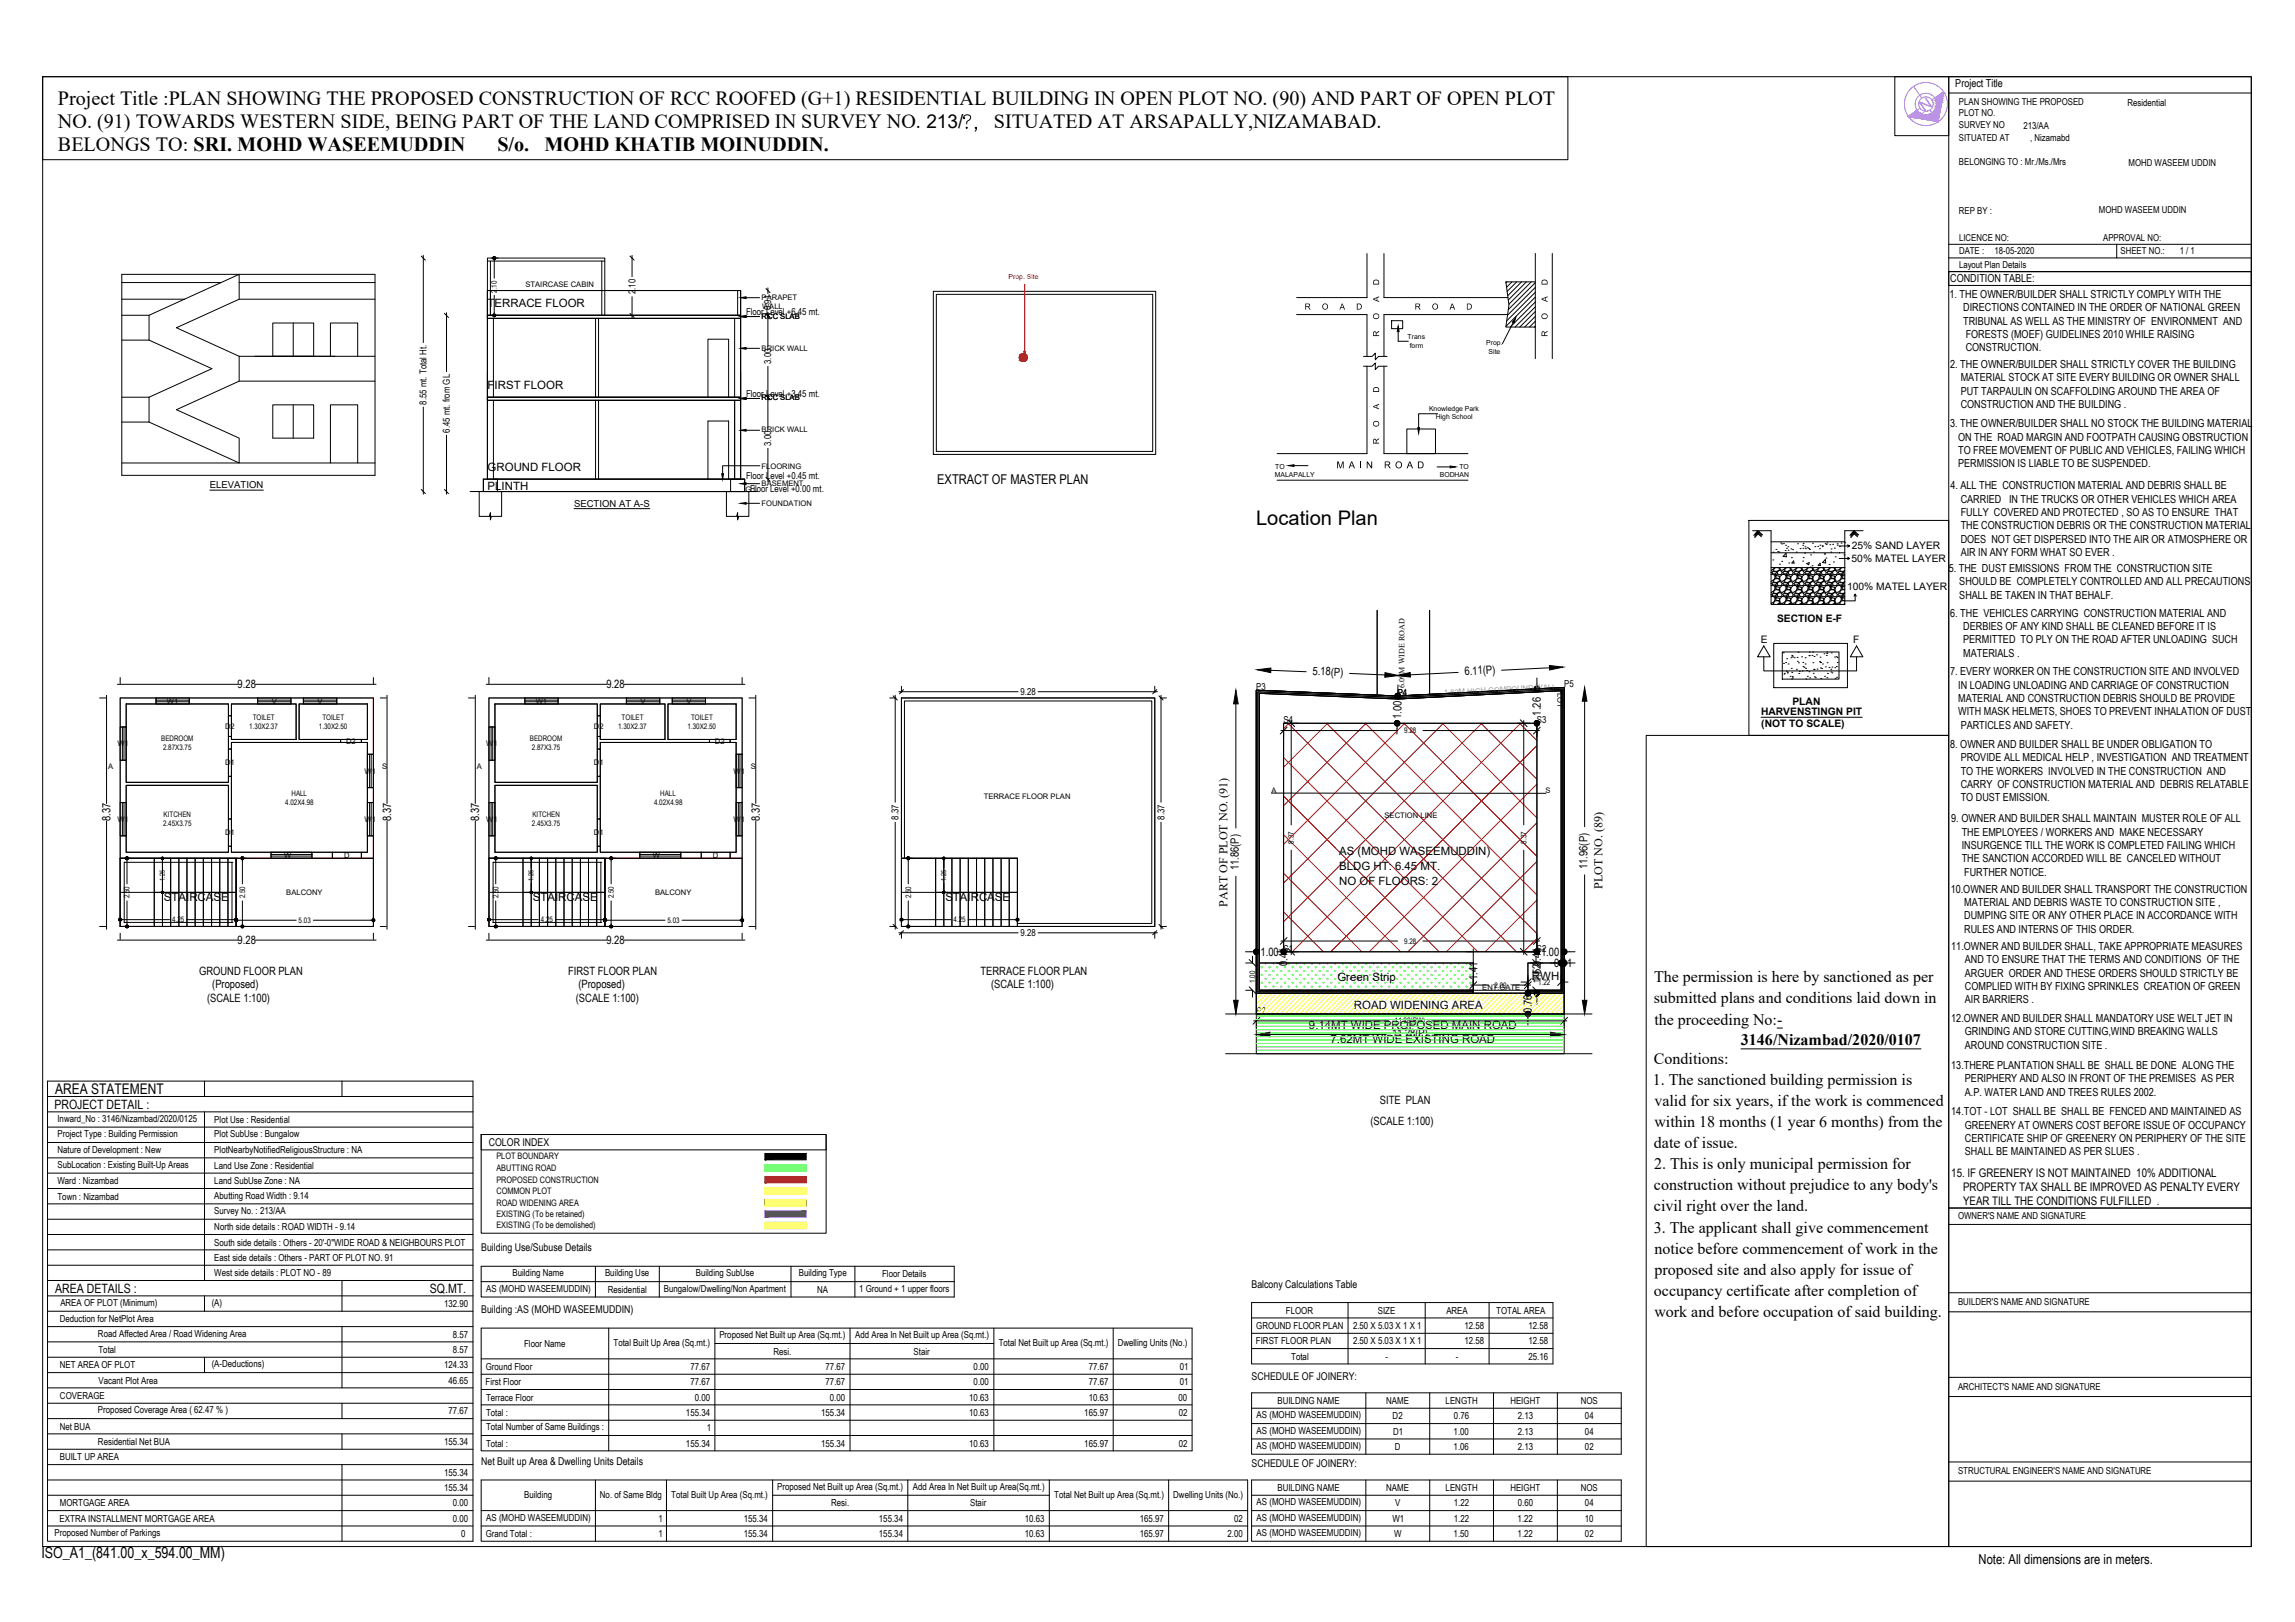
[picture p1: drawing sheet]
<svg xmlns="http://www.w3.org/2000/svg" width="841mm" height="594mm" viewBox="0 0 841 594" stroke-linecap="round" stroke-linejoin="round" font-family="sans-serif">
<defs><g id="words">
<g font-size="7.4">
<text x="21.2" y="38.6">Project Title :PLAN SHOWING THE PROPOSED CONSTRUCTION OF RCC ROOFED (G+1) RESIDENTIAL BUILDING IN OPEN PLOT NO. (90) AND PART OF OPEN PLOT</text>
<text x="21.2" y="47.1">NO. (91) TOWARDS WESTERN SIDE, BEING PART OF THE LAND COMPRISED IN SURVEY NO. 213/</text>
<text x="364.3" y="47.1">SITUATED AT ARSAPALLY,NIZAMABAD.</text>
<text x="21.2" y="55.4">BELONGS TO: SRI. MOHD WASEEMUDDIN</text>
<text x="182.3" y="55.4">S/o.</text>
<text x="199.5" y="55.4">MOHD KHATIB MOINUDDIN.</text>
<text x="460.3" y="192.3">Location Plan</text>
</g>
<g font-size="5.9">
<text x="606.1" y="359.8">The permission is here by sanctioned as per</text>
<text x="606" y="367.5">submitted plans and conditions laid down in</text>
<text x="606.3" y="375.3">the proceeding No:-</text>
<text x="638" y="382.9">3146/Nizambad/2020/0107</text>
<text x="606.1" y="389.6">Conditions:</text>
<text x="605.6" y="397.3">1. The sanctioned building permission is</text>
<text x="606.3" y="405.1">valid for six years, if the work is commenced</text>
<text x="606.3" y="412.8">within 18 months (1 year 6 months) from the</text>
<text x="606.1" y="420.5">date of issue.</text>
<text x="606.2" y="428.2">2. This is only municipal permission for</text>
<text x="606.1" y="436">construction without prejudice to any body's</text>
<text x="606.1" y="443.7">civil right over the land.</text>
<text x="606.1" y="451.4">3. The applicant shall give commencement</text>
<text x="606.3" y="459.1">notice before commencement of work in the</text>
<text x="606.3" y="466.8">proposed site and also apply for issue of</text>
<text x="606.1" y="474.6">occupancy certificate after completion of</text>
<text x="606.3" y="482.3">work and before occupation of said building.</text>
</g>
<text font-size="5.6" x="15.2" y="570.5">ISO_A1_(841.00_x_594.00_MM)</text>
<text font-size="5.5" fill="#a56edd" x="706.3" y="35.4" transform="rotate(146 706.3 35.4)">N</text>
<text font-size="5.4" x="20.2" y="400.7">AREA STATEMENT</text>
<text font-size="5" x="725.1" y="572.8">Note: All dimensions are in meters.</text>
<text font-size="4.9" x="343.5" y="177.3">EXTRACT OF MASTER PLAN</text>
<g font-size="4.7">
<text x="20" y="406.1">PROJECT DETAIL :</text>
<text x="20.2" y="473.5">AREA DETAILS :</text>
<text x="157.5" y="473.4">SQ.MT.</text>
</g>
<g font-size="4.4">
<text x="587.3" y="325.6" transform="rotate(-90 587.3 325.6)">PLOT NO. (89)</text>
<text x="449.8" y="332.1" transform="rotate(-90 449.8 332.1)">PART OF PLOT NO. (91)</text>
</g>
<g font-size="4.3">
<text x="715.1" y="430.9">15. IF GREENERY IS NOT MAINTAINED 10% ADDITIONAL</text>
<text x="719.4" y="436.2">PROPERTY TAX SHALL BE IMPROVED AS PENALTY EVERY</text>
<text x="719.4" y="441.4">YEAR TILL THE CONDITIONS FULFILLED .</text>
</g>
<g font-size="4.2">
<text x="178.7" y="112.4">TERRACE FLOOR</text>
<text x="178.7" y="142.4">FIRST FLOOR</text>
<text x="178.7" y="172.4">GROUND FLOOR</text>
<text x="178.7" y="179.4">PLINTH</text>
<text x="481" y="247.2" transform="rotate(2 481 247.2)">5.18(P)</text>
<text x="536.8" y="247.2" transform="rotate(-3 536.8 247.2)">6.11(P)</text>
<text x="87.1" y="252.1">9.28</text>
<text x="222.2" y="252.1">9.28</text>
<text x="513.5" y="263.4" transform="rotate(-89 513.5 263.4)">1.00</text>
<text x="564.7" y="262.1" transform="rotate(-90 564.7 262.1)">1.26</text>
<text x="40.5" y="300.8" transform="rotate(-90 40.5 300.8)">8.37</text>
<text x="143.3" y="300.8" transform="rotate(-90 143.3 300.8)">8.37</text>
<text x="175.7" y="300.8" transform="rotate(-90 175.7 300.8)">8.37</text>
<text x="278.4" y="300.8" transform="rotate(-90 278.4 300.8)">8.37</text>
<text x="490.7" y="313.3">AS (MOHD WASEEMUDDIN)</text>
<text x="454" y="318.8" transform="rotate(-90 454 318.8)">11.86(P)</text>
<text x="490.7" y="318.8">BLDG HT: 6.45 MT.</text>
<text x="581.8" y="318.3" transform="rotate(-90 581.8 318.3)">11.96(P)</text>
<text x="60.1" y="329.9">STAIRCASE</text>
<text x="195.3" y="329.9">STAIRCASE</text>
<text x="346.4" y="329.9">STAIRCASE</text>
<text x="490.7" y="324.3">NO OF FLOORS: 2</text>
<text x="87.1" y="345.8">9.28</text>
<text x="222.2" y="345.8">9.28</text>
<text x="462" y="350.1">1.00</text>
<text x="471.9" y="353.7" transform="rotate(-90 471.9 353.7)">0.41</text>
<text x="564.7" y="350.1">1.00</text>
<text x="73" y="356.9">GROUND FLOOR PLAN</text>
<text x="208.2" y="356.9">FIRST FLOOR PLAN</text>
<text x="359.3" y="356.9">TERRACE FLOOR PLAN</text>
<text x="490.1" y="359.3">Green Strip</text>
<text x="541.4" y="358.8" transform="rotate(-90 541.4 358.8)">1.41</text>
<text x="561.4" y="358.8">RWH</text>
<text x="564.7" y="359.6" transform="rotate(-90 564.7 359.6)">1.520.41</text>
<text x="569.6" y="354.2">0.11</text>
<text x="77.8" y="362">(Proposed)</text>
<text x="212" y="362">(Proposed)</text>
<text x="363.2" y="362">(SCALE 1:100)</text>
<text x="75.9" y="367">(SCALE 1:100)</text>
<text x="211" y="367">(SCALE 1:100)</text>
<text x="496.2" y="369.4">ROAD WIDENING AREA</text>
<text x="561.4" y="370.9" transform="rotate(-90 561.4 370.9)">0.76</text>
<text x="479.7" y="377">9.14MT WIDE PROPOSED MAIN ROAD</text>
<text x="487.6" y="382.1">7.62MT WIDE EXISTING ROAD</text>
<text x="510.1" y="380">11.28(P)</text>
<text x="505.7" y="404.2">SITE PLAN</text>
<text x="502.2" y="412">(SCALE 1:100)</text>
</g>
<g font-size="4.1">
<text x="714.6" y="103.4">CONDITION TABLE:</text>
<text x="714.4" y="109.1">1. THE OWNER/BUILDER SHALL STRICTLY COMPLY WITH THE</text>
<text x="719.4" y="114">DIRECTIONS CONTAINED IN THE ORDER OF NATIONAL GREEN</text>
<text x="719.4" y="118.9">TRIBUNAL AS WELL AS THE MINISTRY OF ENVIRONMENT AND</text>
<text x="720.4" y="123.8">FORESTS (MOEF) GUIDELINES 2010 WHILE RAISING</text>
<text x="720.4" y="128.6">CONSTRUCTION.</text>
<text x="714.7" y="134.8">2. THE OWNER/BUILDER SHALL STRICTLY COVER THE BUILDING</text>
<text x="718.5" y="139.7">MATERIAL STOCK AT SITE EVERY BUILDING OR OWNER SHALL</text>
<text x="718.5" y="144.6">PUT TARPAULIN ON SCAFFOLDING AROUND THE AREA OF</text>
<text x="718.5" y="149.5">CONSTRUCTION AND THE BUILDING .</text>
<text x="714.7" y="156.4">3. THE OWNER/BUILDER SHALL NO STOCK THE BUILDING MATERIAL</text>
<text x="717.6" y="161.4">ON THE ROAD MARGIN AND FOOTPATH CAUSING OBSTRUCTION</text>
<text x="717.6" y="166.2">TO FREE MOVEMENT OF PUBLIC AND VEHICLES, FAILING WHICH</text>
<text x="717.6" y="171.1">PERMISSION IS LIABLE TO BE SUSPENDED.</text>
<text x="714.8" y="179.2">4. ALL THE CONSTRUCTION MATERIAL AND DEBRIS SHALL BE</text>
<text x="718.5" y="184.1">CARRIED IN THE TRUCKS OR OTHER VEHICLES WHICH AREA</text>
<text x="718.5" y="189">FULLY COVERED AND PROTECTED , SO AS TO ENSURE THAT</text>
<text x="718.5" y="193.8">THE CONSTRUCTION DEBRIS OR THE CONSTRUCTION MATERIAL</text>
<text x="718.5" y="198.7">DOES NOT GET DISPERSED INTO THE AIR OR ATMOSPHERE OR</text>
<text x="718.5" y="203.6">AIR IN ANY FORM WHAT SO EVER .</text>
<text x="714.1" y="209.5">5. THE DUST EMISSIONS FROM THE CONSTRUCTION SITE</text>
<text x="718" y="214.4">SHOULD BE COMPLETELY CONTROLLED AND ALL PRECAUTIONS</text>
<text x="718" y="219.3">SHALL BE TAKEN IN THAT BEHALF.</text>
<text x="714.7" y="225.9">6. THE VEHICLES CARRYING CONSTRUCTION MATERIAL AND</text>
<text x="719.4" y="230.7">DERBIES OF ANY KIND SHALL BE CLEANED BEFORE IT IS</text>
<text x="719.4" y="235.7">PERMITTED TO PLY ON THE ROAD AFTER UNLOADING SUCH</text>
<text x="719.4" y="240.5">MATERIALS .</text>
<text x="714.6" y="247.4">7. EVERY WORKER ON THE CONSTRUCTION SITE AND INVOLVED</text>
<text x="717.6" y="252.3">IN LOADING UNLOADING AND CARRIAGE OF CONSTRUCTION</text>
<text x="717.6" y="257.1">MATERIAL AND CONSTRUCTION DEBRIS SHOULD BE PROVIDE</text>
<text x="717.6" y="262">WITH MASK HELMETS, SHOES TO PREVENT INHALATION OF DUST</text>
<text x="718.5" y="266.9">PARTICLES AND SAFETY.</text>
<text x="714.7" y="273.9">8. OWNER AND BUILDER SHALL BE UNDER OBLIGATION TO</text>
<text x="718.5" y="278.8">PROVIDE ALL MEDICAL HELP , INVESTIGATION AND TREATMENT</text>
<text x="718.5" y="283.7">TO THE WORKERS INVOLVED IN THE CONSTRUCTION AND</text>
<text x="718.5" y="288.6">CARRY OF CONSTRUCTION MATERIAL AND DEBRIS RELATABLE</text>
<text x="718.5" y="293.5">TO DUST EMISSION.</text>
<text x="715.1" y="301.2">9. OWNER AND BUILDER SHALL MAINTAIN MUSTER ROLE OF ALL</text>
<text x="718.9" y="306.1">THE EMPLOYEES / WORKERS AND MAKE NECESSARY</text>
<text x="718.9" y="310.9">INSURGENCE TILL THE WORK IS COMPLETED FAILING WHICH</text>
<text x="718.9" y="315.8">THE SANCTION ACCORDED WILL BE CANCELED WITHOUT</text>
<text x="719.8" y="320.7">FURTHER NOTICE.</text>
<text x="714.9" y="327">10.OWNER AND BUILDER SHALL TRANSPORT THE CONSTRUCTION</text>
<text x="719.8" y="331.9">MATERIAL AND DEBRIS WASTE TO CONSTRUCTION SITE ,</text>
<text x="719.8" y="336.7">DUMPING SITE OR ANY OTHER PLACE IN ACCORDANCE WITH</text>
<text x="719.8" y="341.7">RULES AND INTERNS OF THIS ORDER.</text>
<text x="715.1" y="347.9">11.OWNER AND BUILDER SHALL, TAKE APPROPRIATE MEASURES</text>
<text x="720.1" y="352.8">AND TO ENSURE THAT THE TERMS AND CONDITIONS OF THE</text>
<text x="720.1" y="357.7">ARGUER ORDER AND THESE ORDERS SHOULD STRICTLY BE</text>
<text x="720.1" y="362.6">COMPLIED WITH BY FIXING SPRINKLES CREATION OF GREEN</text>
<text x="720.1" y="367.5">AIR BARRIERS .</text>
<text x="715.1" y="374.3">12.OWNER AND BUILDER SHALL MANDATORY USE WELT JET IN</text>
<text x="720.1" y="379.2">GRINDING AND STORE CUTTING,WIND BREAKING WALLS</text>
<text x="720.1" y="384.1">AROUND CONSTRUCTION SITE .</text>
<text x="715.1" y="391.5">13.THERE PLANTATION SHALL BE SHALL BE DONE ALONG THE</text>
<text x="720.1" y="396.4">PERIPHERY AND ALSO IN FRONT OF THE PREMISES AS PER</text>
<text x="720.1" y="401.3">A.P. WATER LAND AND TREES RULES 2002.</text>
<text x="715.1" y="408.5">14.TOT - LOT SHALL BE SHALL BE FENCED AND MAINTAINED AS</text>
<text x="720.1" y="413.3">GREENERY AT OWNERS COST BEFORE ISSUE OF OCCUPANCY</text>
<text x="720.1" y="418.2">CERTIFICATE SHIP OF GREENERY ON PERIPHERY OF THE SITE</text>
<text x="720.1" y="423.1">SHALL BE MAINTAINED AS PER SLUES .</text>
</g>
<text font-size="4" x="716.5" y="31.9">Project Title</text>
<g font-size="3.9">
<text x="179.1" y="419.8">COLOR INDEX</text>
<text x="176.3" y="458.3">Building Use/Subuse Details</text>
<text x="458.7" y="471.6">Balcony Calculations Table</text>
<text x="176.3" y="480.9">Building :AS (MOHD WASEEMUDDIN)</text>
<text x="458.7" y="505.4">SCHEDULE OF JOINERY:</text>
<text x="176.3" y="536.5">Net Built up Area &amp; Dwelling Units Details</text>
<text x="458.7" y="537.3">SCHEDULE OF JOINERY:</text>
</g>
<g font-size="3.8">
<text x="678.6" y="201.1">25% SAND LAYER</text>
<text x="678.5" y="205.8">50% MATEL LAYER</text>
<text x="676.9" y="216.1">100% MATEL LAYER</text>
<text x="651.2" y="227.7">SECTION E-F</text>
<text x="645.2" y="235.4">E</text>
<text x="679.1" y="235.6">F</text>
<text x="645.3" y="261.9">HARVENSTINGN PIT</text>
<text x="656.9" y="258.3">PLAN</text>
<text x="645.4" y="266.4">(NOT TO SCALE)</text>
</g>
<g font-size="3.5">
<text x="717.9" y="38.3">PLAN SHOWING THE PROPOSED</text>
<text x="779.7" y="38.7">Residential</text>
<text x="717.9" y="46.8">SURVEY NO</text>
<text x="717.9" y="42.5">PLOT NO.</text>
<text x="741.5" y="47.2">213/AA</text>
<text x="717.9" y="51.5">SITUATED AT</text>
<text x="744" y="51.5">, Nizamabd</text>
<text x="717.9" y="60.3">BELONGING TO : Mr./Ms./Mrs</text>
<text x="780" y="60.7">MOHD WASEEM UDDIN</text>
<text x="717.9" y="78.3">REP BY :</text>
<text x="769.2" y="78">MOHD WASEEM UDDIN</text>
<text x="717.9" y="88.2">LICENCE NO:</text>
<text x="770.7" y="88.2">APPROVAL NO:</text>
<text x="717.9" y="93.2">DATE :</text>
<text x="730.9" y="93.2">18-05-2020</text>
<text x="777.1" y="93.2">SHEET NO.:</text>
<text x="798.8" y="93.2">1 / 1</text>
<text x="717.9" y="98.3">Layout Plan Details</text>
<text x="232.8" y="107.8" transform="rotate(-90 232.8 107.8)">2.10</text>
<text x="282.6" y="113.6" transform="rotate(-90 282.6 113.6)">0.91</text>
<text x="273.4" y="115.5">Floor Level +6.45 mt.</text>
<text x="282.6" y="133.3" transform="rotate(-90 282.6 133.3)">3.00</text>
<text x="156.4" y="148.2" transform="rotate(-90 156.4 148.2)">8.55 mt. Total Ht.</text>
<text x="273.4" y="145.5">Floor Level +3.45 mt.</text>
<text x="164.9" y="158.5" transform="rotate(-90 164.9 158.5)">6.45 mt. from GL</text>
<text x="282.6" y="163.3" transform="rotate(-90 282.6 163.3)">3.00</text>
<text x="489.8" y="171.5">M A I N</text>
<text x="504.8" y="171.5">R O A D</text>
<text x="76.9" y="178.8">ELEVATION</text>
<text x="273.4" y="175.5">Floor Level +0.45 mt.</text>
<text x="210.4" y="185.6">SECTION AT A-S</text>
<text x="274.9" y="180">Floor Level +0.00 mt.</text>
<text x="573.2" y="251.8">P5</text>
<text x="374" y="254.6">9.28</text>
<text x="460.4" y="252.8">P3</text>
<text x="512.2" y="254.9">P4</text>
<text x="470.4" y="264.9">S4</text>
<text x="563.2" y="264.9">S3</text>
<text x="329.3" y="300.3" transform="rotate(-90 329.3 300.3)">8.37</text>
<text x="426.7" y="300.3" transform="rotate(-90 426.7 300.3)">8.37</text>
<text x="374" y="342.9">9.28</text>
<text x="470.4" y="348.6">S1</text>
<text x="563.2" y="348.6">S2</text>
<text x="460.4" y="371.4">P2</text>
<text x="21.1" y="411.1">Inward_No : 3146/Nizambad/2020/0125</text>
<text x="78.5" y="411.3">Plot Use : Residential</text>
<text x="21.1" y="416.5">Project Type : Building Permission</text>
<text x="78.5" y="416.5">Plot SubUse : Bungalow</text>
<text x="21.1" y="422.2">Nature of Development : New</text>
<text x="78.5" y="422.2">PlotNearbyNotifiedReligiousStructure : NA</text>
<text x="21.1" y="427.8">SubLocation : Existing Built-Up Areas</text>
<text x="78.5" y="428.1">Land Use Zone : Residential</text>
<text x="21.1" y="433.7">Ward : Nizambad</text>
<text x="78.5" y="433.8">Land SubUse Zone : NA</text>
<text x="21.1" y="439.4">Town : Nizambad</text>
<text x="78.5" y="439">Abutting Road Width : 9.14</text>
<text x="78.5" y="444.7">Survey No. : 213/AA</text>
<text x="717.6" y="446.5">OWNER'S NAME AND SIGNATURE</text>
<text x="78.5" y="450.6">North side details : ROAD WIDTH - 9.14</text>
<text x="78.5" y="456.2">South side details : Others - 20'-0&quot;WIDE ROAD &amp; NEIGHBOURS PLOT</text>
<text x="78.5" y="461.8">East side details : Others - PART OF PLOT NO. 91</text>
<text x="78.5" y="467.5">West side details : PLOT NO - 89</text>
<text x="187.8" y="467.5">Building Name</text>
<text x="221.7" y="467.5">Building Use</text>
<text x="255" y="467.5">Building SubUse</text>
<text x="292.7" y="467.5">Building Type</text>
<text x="323.3" y="467.9">Floor Details</text>
<text x="178.2" y="473.1">AS (MOHD WASEEMUDDIN)</text>
<text x="222.7" y="473.5">Residential</text>
<text x="243.3" y="473.1">Bungalow/Dwelling/Non Apartment</text>
<text x="299.4" y="473.5">NA</text>
<text x="314.8" y="473.1">1 Ground + 1 upper floors</text>
<text x="22.1" y="478.4">AREA OF PLOT (Minimum)</text>
<text x="77.6" y="478.4">(A)</text>
<text x="162.7" y="478.7">132.90</text>
<text x="717.6" y="478">BUILDER'S NAME AND SIGNATURE</text>
<text x="21.9" y="484.3">Deduction for NetPlot Area</text>
<text x="471.2" y="481.1">FLOOR</text>
<text x="504.9" y="481.1">SIZE</text>
<text x="530" y="481.1">AREA</text>
<text x="548.3" y="481.1">TOTAL AREA</text>
<text x="35.9" y="489.6">Road Affected Area / Road Widening Area</text>
<text x="166" y="489.9">8.57</text>
<text x="263.6" y="490.2">Proposed Net Built up Area (Sq.mt.)</text>
<text x="313.4" y="490.2">Add Area In Net Built up Area (Sq.mt.)</text>
<text x="460.3" y="486.8">GROUND FLOOR PLAN</text>
<text x="495.8" y="486.8">2.50 X 5.03 X 1 X 1</text>
<text x="536.7" y="486.8">12.58</text>
<text x="560.1" y="486.8">12.58</text>
<text x="36.1" y="495.5">Total</text>
<text x="166" y="495.5">8.57</text>
<text x="192.1" y="493.3">Floor Name</text>
<text x="224.8" y="493">Total Built Up Area (Sq.mt.)</text>
<text x="283.4" y="496.1">Resi.</text>
<text x="334.8" y="496.1">Stair</text>
<text x="366" y="493">Total Net Built up Area (Sq.mt.)</text>
<text x="409.6" y="493">Dwelling Units (No.)</text>
<text x="460.3" y="492.4">FIRST FLOOR PLAN</text>
<text x="473.2" y="498">Total</text>
<text x="495.8" y="492.4">2.50 X 5.03 X 1 X 1</text>
<text x="536.7" y="492.4">12.58</text>
<text x="560.1" y="492.4">12.58</text>
<text x="560.1" y="498">25.16</text>
<text x="21.9" y="501.2">NET AREA OF PLOT</text>
<text x="77.6" y="500.8">(A-Deductions)</text>
<text x="162.7" y="501.2">124.33</text>
<text x="178" y="501.8">Ground Floor</text>
<text x="253" y="501.8">77.67</text>
<text x="302.5" y="501.8">77.67</text>
<text x="356.8" y="501.8">0.00</text>
<text x="399" y="501.8">77.67</text>
<text x="432.3" y="501.8">01</text>
<text x="507.7" y="498">-</text>
<text x="533.5" y="498">-</text>
<text x="36.1" y="506.8">Vacant Plot Area</text>
<text x="164.4" y="506.8">46.65</text>
<text x="177.9" y="507.4">First Floor</text>
<text x="253" y="507.4">77.67</text>
<text x="302.5" y="507.4">77.67</text>
<text x="356.8" y="507.4">0.00</text>
<text x="399" y="507.4">77.67</text>
<text x="432.3" y="507.4">01</text>
<text x="717.6" y="509">ARCHITECT'S NAME AND SIGNATURE</text>
<text x="22" y="512.4">COVERAGE</text>
<text x="178.1" y="513">Terrace Floor</text>
<text x="254.6" y="513">0.00</text>
<text x="304.1" y="513">0.00</text>
<text x="355.2" y="513">10.63</text>
<text x="399" y="513">10.63</text>
<text x="431.9" y="513">00</text>
<text x="468.1" y="514.3">BUILDING NAME</text>
<text x="508" y="514.3">NAME</text>
<text x="529.8" y="514.3">LENGTH</text>
<text x="553.5" y="514.3">HEIGHT</text>
<text x="579.3" y="514.3">NOS</text>
<text x="35.9" y="517.7">Proposed Coverage Area ( 62.47 % )</text>
<text x="164.4" y="518">77.67</text>
<text x="178.1" y="518.6">Total :</text>
<text x="251.4" y="518.6">155.34</text>
<text x="300.9" y="518.6">155.34</text>
<text x="355.2" y="518.6">10.63</text>
<text x="397.4" y="518.6">165.97</text>
<text x="431.9" y="518.6">02</text>
<text x="460.5" y="519.5">AS (MOHD WASEEMUDDIN)</text>
<text x="510.3" y="519.8">D2</text>
<text x="532.8" y="519.8">0.76</text>
<text x="556.2" y="519.8">2.13</text>
<text x="580.8" y="519.8">04</text>
<text x="21.9" y="523.6">Net BUA</text>
<text x="178.1" y="523.9">Total Number of Same Buildings :</text>
<text x="259" y="524.2">1</text>
<text x="460.5" y="525.1">AS (MOHD WASEEMUDDIN)</text>
<text x="510.5" y="525.5">D1</text>
<text x="532.7" y="525.5">1.00</text>
<text x="556.2" y="525.5">2.13</text>
<text x="580.8" y="525.5">04</text>
<text x="35.9" y="529.2">Residential Net BUA</text>
<text x="162.7" y="529.2">155.34</text>
<text x="178.1" y="529.8">Total :</text>
<text x="251.4" y="529.8">155.34</text>
<text x="300.9" y="529.8">155.34</text>
<text x="355.2" y="529.8">10.63</text>
<text x="397.4" y="529.8">165.97</text>
<text x="431.9" y="529.8">02</text>
<text x="460.5" y="530.8">AS (MOHD WASEEMUDDIN)</text>
<text x="511.1" y="531.1">D</text>
<text x="532.7" y="531.1">1.06</text>
<text x="556.2" y="531.1">2.13</text>
<text x="580.8" y="531.1">02</text>
<text x="21.9" y="534.9">BUILT UP AREA</text>
<text x="162.7" y="540.5">155.34</text>
<text x="284.8" y="545.8">Proposed Net Built up Area (Sq.mt.)</text>
<text x="334.5" y="545.8">Add Area In Net Built up Area(Sq.mt.)</text>
<text x="717.6" y="540">STRUCTURAL ENGINEER'S NAME AND SIGNATURE</text>
<text x="21.9" y="551.8">MORTGAGE AREA</text>
<text x="162.7" y="546.1">155.34</text>
<text x="166" y="551.7">0.00</text>
<text x="192.1" y="548.5">Building</text>
<text x="219.9" y="548.6">No. of Same Bldg</text>
<text x="246" y="548.6">Total Built Up Area (Sq.mt.)</text>
<text x="304.6" y="551.7">Resi.</text>
<text x="355.5" y="551.8">Stair</text>
<text x="386.3" y="548.6">Total Net Built up Area (Sq.mt.)</text>
<text x="430" y="548.6">Dwelling Units (No.)</text>
<text x="460.5" y="551.4">AS (MOHD WASEEMUDDIN)</text>
<text x="468.1" y="546.1">BUILDING NAME</text>
<text x="508" y="546.1">NAME</text>
<text x="511.2" y="551.7">V</text>
<text x="529.8" y="546.1">LENGTH</text>
<text x="532.7" y="551.8">1.22</text>
<text x="553.5" y="546.1">HEIGHT</text>
<text x="556.2" y="551.7">0.60</text>
<text x="579.3" y="546.1">NOS</text>
<text x="580.8" y="551.7">04</text>
<text x="21.9" y="557.3">EXTRA INSTALLMENT MORTGAGE AREA</text>
<text x="166" y="557.3">0.00</text>
<text x="178.2" y="557">AS (MOHD WASEEMUDDIN)</text>
<text x="241.3" y="557.3">1</text>
<text x="272.6" y="557.3">155.34</text>
<text x="322.1" y="557.3">155.34</text>
<text x="375.6" y="557.3">10.63</text>
<text x="417.7" y="557.3">165.97</text>
<text x="452.3" y="557.3">02</text>
<text x="460.5" y="557">AS (MOHD WASEEMUDDIN)</text>
<text x="510.3" y="557.3">W1</text>
<text x="532.7" y="557.3">1.22</text>
<text x="556.1" y="557.3">1.22</text>
<text x="580.7" y="557.3">10</text>
<text x="20" y="562.6">Proposed Number of Parkings</text>
<text x="169.1" y="563">0</text>
<text x="178" y="563">Grand Total :</text>
<text x="241.3" y="563">1</text>
<text x="272.6" y="563">155.34</text>
<text x="322.1" y="563">155.34</text>
<text x="375.6" y="563">10.63</text>
<text x="417.7" y="563">165.97</text>
<text x="449.8" y="563">2.00</text>
<text x="460.5" y="562.6">AS (MOHD WASEEMUDDIN)</text>
<text x="510.9" y="563">W</text>
<text x="532.7" y="563">1.50</text>
<text x="556.1" y="563">1.22</text>
<text x="580.8" y="563">02</text>
</g>
<g font-size="3.3">
<text x="181.9" y="424.7">PLOT BOUNDARY</text>
<text x="181.9" y="428.9">ABUTTING ROAD</text>
<text x="181.9" y="433.1">PROPOSED CONSTRUCTION</text>
<text x="181.9" y="437.3">COMMON PLOT</text>
<text x="181.9" y="441.6">ROAD WIDENING AREA</text>
<text x="181.9" y="449.9">EXISTING (To be demolished)</text>
<text x="181.9" y="445.7">EXISTING (To be retained)</text>
</g>
<g font-size="3.1">
<text x="478.1" y="113.4">R</text>
<text x="483.6" y="113.4">O</text>
<text x="518.4" y="113.4">R</text>
<text x="523.9" y="113.4">O</text>
<text x="505.4" y="117.9" transform="rotate(-90 505.4 117.9)">O</text>
<text x="567.1" y="117.9" transform="rotate(-90 567.1 117.9)">O</text>
<text x="505.4" y="123.3" transform="rotate(-90 505.4 123.3)">R</text>
<text x="567.1" y="123.3" transform="rotate(-90 567.1 123.3)">R</text>
<text x="505.4" y="157.2" transform="rotate(-90 505.4 157.2)">O</text>
<text x="505.4" y="162.7" transform="rotate(-90 505.4 162.7)">R</text>
</g>
<text font-size="3" x="514.7" y="251.9" transform="rotate(-90 514.7 251.9)">6.09M WIDE ROAD</text>
<g font-size="2.8">
<text x="182.1" y="107.2" transform="rotate(-90 182.1 107.2)">2.10</text>
<text x="192.5" y="105.2">STAIRCASE CABIN</text>
<text x="279.1" y="109.8">PARAPET</text>
<text x="279.3" y="113.1">WALL</text>
<text x="279.1" y="116.7">RCC SLAB</text>
<text x="279.1" y="128.4">BRICK WALL</text>
<text x="279.1" y="146.7">RCC SLAB</text>
<text x="279.1" y="158.4">BRICK WALL</text>
<text x="279.1" y="171.7">FLOORING</text>
<text x="279.1" y="178">BASEMENT</text>
<text x="273.2" y="180">G.L</text>
<text x="279.1" y="185.2">FOUNDATION</text>
<text x="570.7" y="251.9" transform="rotate(90 570.7 251.9)">PLOT</text>
<text x="61.2" y="257.8">W1</text>
<text x="99.6" y="257.8">V</text>
<text x="116.4" y="257.8">V</text>
<text x="196.3" y="257.8">W1</text>
<text x="234.8" y="257.8">V</text>
<text x="251.5" y="257.8">V</text>
<text x="92.6" y="263.7">TOILET</text>
<text x="118.1" y="263.7">TOILET</text>
<text x="227.8" y="263.7">TOILET</text>
<text x="253.3" y="263.7">TOILET</text>
<text x="82.5" y="266.9">D2</text>
<text x="91.4" y="267">1.30X2.37</text>
<text x="116.9" y="267">1.30X2.50</text>
<text x="217.6" y="266.9">D2</text>
<text x="226.5" y="267">1.30X2.37</text>
<text x="252" y="267">1.30X2.50</text>
<text x="514.6" y="268.6">9.28</text>
<text x="43" y="273.4">W1</text>
<text x="59.1" y="271.5">BEDROOM</text>
<text x="59.7" y="274.9">2.87X3.75</text>
<text x="126.8" y="272.4">D2</text>
<text x="178.2" y="273.4">W1</text>
<text x="194.2" y="271.5">BEDROOM</text>
<text x="194.9" y="274.9">2.87X3.75</text>
<text x="262" y="272.4">D2</text>
<text x="39.6" y="281.5">A</text>
<text x="82.5" y="280.4">D1</text>
<text x="140" y="281.5">S</text>
<text x="174.7" y="281.5">A</text>
<text x="217.6" y="280.4">D1</text>
<text x="275.2" y="281.5">S</text>
<text x="133.6" y="283.4">W1</text>
<text x="268.8" y="283.4">W1</text>
<text x="106.8" y="291.4">HALL</text>
<text x="241.9" y="291.4">HALL</text>
<text x="360.5" y="292.5">TERRACE FLOOR PLAN</text>
<text x="465.9" y="290.5">A</text>
<text x="566.4" y="290.5">S</text>
<text x="60" y="299.2">KITCHEN</text>
<text x="104.5" y="294.7">4.02X4.98</text>
<text x="195.1" y="299.2">KITCHEN</text>
<text x="239.7" y="294.7">4.02X4.98</text>
<text x="507.4" y="299.5">SECTION LINE</text>
<text x="43" y="301.1">W1</text>
<text x="59.7" y="302.5">2.45X3.75</text>
<text x="82.5" y="305.9">D1</text>
<text x="133.6" y="301.1">W1</text>
<text x="178.2" y="301.1">W1</text>
<text x="194.9" y="302.5">2.45X3.75</text>
<text x="217.6" y="305.9">D1</text>
<text x="268.8" y="301.1">W1</text>
<text x="474.1" y="309" transform="rotate(-90 474.1 309)">8.37</text>
<text x="559.4" y="309" transform="rotate(-90 559.4 309)">8.37</text>
<text x="104.1" y="314.2">W</text>
<text x="126.1" y="314.2">D</text>
<text x="239.2" y="314.2">W</text>
<text x="261.3" y="314.2">D</text>
<text x="47.5" y="329" transform="rotate(-90 47.5 329)">2.50</text>
<text x="89.8" y="329" transform="rotate(-90 89.8 329)">2.50</text>
<text x="104.9" y="327.9">BALCONY</text>
<text x="182.6" y="329" transform="rotate(-90 182.6 329)">2.50</text>
<text x="225" y="329" transform="rotate(-90 225 329)">2.50</text>
<text x="240" y="327.9">BALCONY</text>
<text x="333.9" y="329" transform="rotate(-90 333.9 329)">2.50</text>
<text x="63.1" y="337.8">4.25</text>
<text x="109.4" y="338">5.03</text>
<text x="198.2" y="337.8">4.25</text>
<text x="244.6" y="338">5.03</text>
<text x="349.4" y="337.8">4.25</text>
<text x="514.6" y="345.6">9.28</text>
<text x="460" y="360" transform="rotate(-90 460 360)">1.00</text>
<text x="563.9" y="360" transform="rotate(-90 563.9 360)">1.00</text>
<text x="543.2" y="362.7">ENT.GATE</text>
<text x="547.7" y="361.8">2.00</text>
<text x="563.7" y="360.7">1.22</text>
<text x="511.2" y="374.6">11.28(RW)</text>
</g>
<text font-size="2.8" fill="#989898" x="529.2" y="254.6" transform="rotate(-3 529.2 254.6)">1.82M HIGH COMPOUND WALL</text>
<text font-size="2.5" fill="#f00" x="369.6" y="102.1">Prop. Site</text>
<g font-size="2.5">
<text x="515.8" y="124.3">Trans</text>
<text x="516.6" y="127.4">form</text>
<text x="544.7" y="126.5">Prop.</text>
<text x="545.5" y="129.5">Site</text>
<text x="523.7" y="150.5">Knowledge Park</text>
<text x="526.1" y="153.5">High School</text>
<text x="467.3" y="171.7">TO</text>
<text x="534.8" y="171.7">TO</text>
<text x="467.2" y="174.7">MALAPALLY</text>
<text x="527.6" y="174.8">BODHAN</text>
<text x="60.4" y="322.7" transform="rotate(-90 60.4 322.7)">1.25</text>
<text x="195.6" y="322.7" transform="rotate(-90 195.6 322.7)">1.25</text>
<text x="346.7" y="322.7" transform="rotate(-90 346.7 322.7)">1.25</text>
</g>
</g></defs>
<g fill="none" stroke="#000" stroke-width=".37">
<path d="M15.6 28.1h809.4v538.3h-809.4zM15.6 28.1h559v30.4h-559zM694.4 28.1h19.7v21.6h-19.7zM714.1 28.1h110.9v71.4h-110.9zM714.1 34.1h110.9M353.3 43l.2 .3-.2 .2-.2-.2a1.31 1.31 0 0 1 1.3-1.3 1.31 1.31 0 0 1 1.3 1.3l-.3 .4a1.88 1.88 0 0 0-1.1 1.7M354 46.8l.3-.2 .2 .2-.2 .3zM357.8 46.8l-.2 .3-.3-.3 .3-.2a.96 .96 0 0 1-.3 1.4M154.4 93.8l1.5 1.5M155.1 93.5v32M178.6 94.5h43v21h-43zM178.6 95.6h43"/>
<path d="M179.7 95.6v19.9M180.1 94.5h2.5M181.1 95v6.9M220.5 95.6v19.9M230.9 93.8l1.5 1.5M231.6 93.5v7.8M500.9 92.9v16.1h-25.7M507.2 92.9v16.1h45.4M562.6 92.8v38.5M568.8 92.8v38.5M714.1 99.5h110.9v343h-110.9zM714.1 99.5h110.9v5h-110.9z"/>
<path d="M714.1 89.5h110.9M714.1 94.5h110.9M725.6 99.5h99.3M775.7 89.5v5M44.6 115.5h10M44.6 103.5h36.4M44.6 100.5h92.8v73.6h-92.8zM44.6 109.6h23M54.6 115.5l33-15v9.1l-22.9 10.4 22.9 10.5M54.6 115.5v9.1h-10M87.6 103.5h49.8M87.6 109.6h49.8"/>
<path d="M107.5 118.3v12.2M162.9 114.8l1.5 1.5M163.6 114.5v21.6M178.6 115.5h92.8M178.6 116.6h92.8M180.8 116.6v28.9M181.1 108.1v6.9M218.2 116.6v28.9M219.3 116.6v28.9M230.9 114.8l1.5 1.5M231.6 108.7v7.8M269.2 116.6v28.9"/>
<path d="M270.3 106.4v9.1M273.4 115.9h5M273.4 109h5M280.7 105.7l1.5 1.5M280.7 114.8l1.5 1.5M281.4 105.4v2.1M281.4 114.5v12.4M342 106.7h81.5v59.7h-81.5zM343.1 107.8h79.3v57.5h-79.3zM475.2 115.2h25.7v15.3M510 117.5h4v2.9h-4zM552.3 103.2l-.4 .5"/>
<path d="M552.5 115.2h-45.3v15.3M554.1 103.2l-2 2M554.5 118.1l-3.9 7.8M555.8 103.2l-3.5 3.6M557.6 103.2l-5.1 5.1M559.4 103.2l-6.7 6.7M561.1 103.2l-8.2 8.2M562.6 103.2h-10.8l1.2 8.5-1.2 8.1h10.8M562.6 103.5l-9.9 9.9M562.6 105.3l-10.2 10.2M562.6 107l-10.5 10.5M562.6 108.8l-10.8 10.8"/>
<path d="M562.6 110.6l-9.2 9.2M562.6 112.4l-7.4 7.4M562.6 114.1l-5.6 5.7M562.6 115.9l-3.9 3.9M562.6 117.7l-2.1 2.1M562.6 119.5l-.3 .3M54.6 124.6l23.1 10.4-23.1 10.5M87.6 130.5v9.1l-22.9 10.5 22.9 10.4v9.1l-33-15M87.6 130.5h49.8M87.6 139.6h49.8M100 130.5v-12.2h14.9v12.2M121.1 130.5v-12.2h10v12.2"/>
<path d="M178.6 136.4v39.1M273.4 127.6h5M281.4 134.2v22.7M499.7 130.5h3.1l1.2-1.1v2.4l1.2-1.3h3.1M499.7 134.1h3.1l1.2-1.1v2.3l1.2-1.2h3.1M500.9 134.1v32h-32.9M507.2 134.1v32h30.7M512.4 121.4v3.6h3.7M44.6 145.5h10M54.6 145.5v9.1h-10M100 148.3h14.9v12.2h-14.9zM107.5 148.3v12.2"/>
<path d="M155.1 149.1v31.9M163.6 159.4v21.6M178.6 146.6h92.8M180.8 146.6v28.9M218.2 146.6v28.9M219.3 146.6v28.9M259.4 145.5v-21.3h7.6v21.3M269.2 146.6v28.9M271.4 145.5h-92.8v-39.1h92.8v69.1M273.4 146h5M273.4 157.6h5M280.7 144.8l1.5 1.5"/>
<path d="M515.5 157.1h10.5v9h-10.5zM526.9 151.5h-7v5.2M44.6 169.6h92.8M76.9 179.5h19.6M121.1 169.6v-21.3h10v21.3M154.4 179.3l1.5 1.5M162.9 179.3l1.5 1.5M182.3 175.5v4.5M259.4 175.5v-21.3h7.6v21.3M267.7 175.5v4.5M273.4 177.2h5M278.4 170.6h-13.6v2.9"/>
<path d="M280.7 174.8l1.5 1.5M281.4 164.2v12.3M468 175.9h69.9M474.2 170.5h5.1M526.6 171h4.8M177.1 180v-4.5h95.8v4.5M183.8 180v9.1h-3.7l-.4 1.3v-2.6l-.4 1.3h-3.7v-9.1h98.8v9.1h-3.7l-.4 1.3v-2.6l-.4 1.3h-3.7v-9.1M210.4 186.3h27.7M273.4 184.3h5M640.9 190.6h73.2v78.8h-73.2zM642.3 194.4h6.7v27h27v-27h6.8M643.7 195l1.8 1.6"/>
<path d="M643.8 194.8l1.6 1.4M644 194.6l1.6 1.4M644.4 194.5l-1.3 1.6M644.6 194.8l-1.5 1.7M644.8 194.9l-1.8 2M645.9 195.9l-1.7-1.5-1.5 1.7M649 198.4h27M652.5 198.9h.1M652.9 199.2h.1M653.6 199.1h.1M654.3 199.7h.1M658.7 199.2h.1"/>
<path d="M660.6 199.7h.1M660.8 199h.1M664.2 199h.1M666.9 199.7h.1M667.8 199.9h.1M668.8 199.1h.1M669.2 199.5h.1M669.5 198.9h.1M670.5 199.5h.1M671.6 199.4h.1M673.2 199.7h.1M673.2 199.2h.1"/>
<path d="M674.7 198.9h.1M676 198.8h.1M677.1 199.5l.7 .5h-3.8M677.8 200l-.7 .4M678.9 195l1.8 1.6M679 194.8l1.6 1.4M679.2 194.6l1.7 1.4M679.6 194.5l-1.4 1.6M679.8 194.8l-1.6 1.7M680 194.9l-1.8 2M681.1 195.9l-1.7-1.5-1.5 1.7M649 209.7h.1"/>
<path d="M649 217.8h.1M649 213.8h.1M649 208.8l.3 .1M649 210.5h1.1l.4 .7-.3 1-1.2 .7M649 218.6h1.1l.4 .7-.3 1-1.2 .7M649 207.9h27M649 202.5h27M649.1 214.4l1 .1 .4 .8-.3 .9-1.2 .7M649.1 214.4l-.1 .1M649.4 217.5l.8-.1 .9 .4-.4 .5h-1l-.4-.5zM649.4 213.5l.8-.1 .9 .4-.4 .4-1 .1-.4-.5zM649.4 209.4l.8-.1 .9 .4-.4 .4-1 .1-.4-.5z"/>
<path d="M649.7 205.1h.1M649.8 202.3h.1M650.3 207.9l-1 .9M650.5 218.6h.7l-.6 .4zM650.5 210.5l.7 .1-.6 .3zM650.6 207.9l-.8 .8 .3 .5 1 .1 .9-.4M650.8 214.4l.4 .2-.6 .4-.1-.5 .3-.1M650.8 201.2h.1M651.4 202h.1M651.5 209.2l.7-.3 .6 .3 .3 .5-.2 .6-.7 .2-.7-.2-.2-.6zM651.5 213.2l.7-.2 .6 .3 .3 .5-.2 .6h-1.4l-.2-.6zM651.5 217.2l.7-.1 .6 .2 .3 .5-.2 .6-.7 .2-.7-.2-.2-.6z"/>
<path d="M651.6 207.9l.6 .4M651.9 202.2h.1M652.1 206.7h.1M652.1 216.4l-.1 .5-.9 .5-1-.1-.3-.5 .8-.8h1l.6 .4M652.1 212.3l-.1 .6-.9 .4h-1l-.3-.5 .8-.9h1l.6 .4M652.1 208.3l-.1 .5M652.2 219.4l-1.1-.4-.5 .4 .4 .5 1 .1 .2-.4M652.2 215.3l-1.1-.4-.5 .4 .4 .5 1 .1 .2-.4M652.2 211.3l-1.1-.5-.5 .5 .4 .4 1 .2 .2-.4M652.2 207.9l.3 .9 .8 .1M652.2 219.3l.9-.8 1 .1 .5 .7-.4 1-.9 .7h-.8zM652.9 205.6h.1"/>
<path d="M653.1 210.4l1 .1 .5 .7-.4 1-.9 .7-.8-.1-.3-1.6M653.1 214.4l1 .1 .5 .8-.4 .9-.9 .7h-.8l-.3-1.6M653.1 214.4l-.9 .9M653.2 210.4l-1 .8M653.5 217.5l.7-.1 .9 .4-.4 .5h-.9l-.5-.5zM653.5 213.5l.7-.1 .9 .4-.4 .4-.9 .1-.5-.5zM653.5 209.4l.7-.1 .9 .4-.4 .4-.9 .1-.5-.5zM654.2 201.7h.1M654.3 207.9l-1 .9M654.5 202.7l.2 1.2-1.3-.1zM654.5 218.6h.8l-.6 .4zM654.5 210.5l.8 .1-.6 .3z"/>
<path d="M654.6 216h1.1l.5 .4-.2 .5-.8 .5-1.1-.1-.2-.5zM654.6 211.9h1.1l.5 .4-.2 .6-.8 .4h-1.1l-.2-.5zM654.6 207.9l-.7 .8 .2 .5 1.1 .1 .8-.4M654.7 200.8h.1M654.8 214.4l.5 .2-.6 .4-.2-.5 .3-.1M655.2 200.3h.1M655.2 201.5h.1M655.5 206.2h.1M655.6 209.2l.6-.3 .7 .3 .2 .5-.2 .6-.7 .2-.7-.2-.2-.6zM655.6 213.2l.6-.2 .7 .3 .2 .5-.2 .6h-1.4l-.2-.6zM655.6 217.2l.6-.1 .7 .2 .2 .5-.2 .6-.7 .2-.7-.2-.2-.6zM655.7 207.9l.5 .4-.2 .5"/>
<path d="M655.9 219.1l.3 .3M655.9 215l.3 .3M655.9 211l.3 .3M655.9 211l-.8-.2-.4 .5 .3 .4 1 .2 .2-.6M655.9 215l-.8-.1-.4 .4 .3 .5 1 .1 .2-.6M655.9 219.1l-.8-.1-.4 .4 .3 .5 1 .1 .2-.6M656.2 207.9l.4 .9 .8 .1M656.3 219.3l.9-.8 1 .1 .4 .7-.3 1-.9 .7h-.8l-.4-.8zM656.3 211.2l.9-.8 1 .1 .4 .7-.3 1-.9 .7-.8-.1-.4-.7zM656.3 201h.1M656.5 204.2h.1M656.9 201.3h.1"/>
<path d="M657.2 214.4l1 .1 .4 .8-.3 .9-.9 .7h-.8l-.4-.8 .1-.8M657.2 214.4l-.9 .9M657.3 205.4l.2 .9-.9-.1zM657.5 217.5l.8-.1 .8 .4-.3 .5h-1l-.4-.5zM657.5 213.5l.8-.1 .8 .4-.3 .4-1 .1-.4-.5zM657.5 209.4l.8-.1 .8 .4-.3 .4-1 .1-.4-.5zM658.3 202.2h.1M658.4 207.9l-1 .9M658.6 218.6h.8l-.7 .4zM658.6 210.5l.8 .1-.7 .3zM658.7 216h1l.5 .4-.1 .5-.9 .5-1-.1-.3-.5zM658.7 211.9h1l.5 .4-.1 .6-.9 .4h-1l-.3-.5z"/>
<path d="M658.7 207.9l-.8 .8 .3 .5 1 .1 .9-.4M658.7 211.3l.4-.5 .8 .2 .4 .5-.2 .4-1-.2zM658.7 215.3l.4-.4 .8 .1 .4 .5-.2 .4-1-.1zM658.7 219.4l.4-.4 .8 .1 .4 .5-.2 .4-1-.1zM658.8 214.4l.6 .2-.7 .4-.1-.5 .2-.1M659.4 209.7l.2 .6M659.4 213.8l.2 .6M659.4 217.8l.2 .6M659.4 209.7l.2-.5 .7-.3 .6 .3 .3 .5-.2 .6-.7 .2-.7-.2M659.4 213.8l.2-.6 .7-.2 .6 .3 .3 .5-.2 .6h-1.4M659.4 217.8l.2-.6 .7-.1 .6 .2 .3 .5-.2 .6-.7 .2-.7-.2M659.7 200.9h.1"/>
<path d="M659.7 207.9l.5 .4-.1 .5M660.3 207.9l.3 .9M660.6 205.5h.1M660.6 212.8l.9 .1 .9-.7 .3-1-.5-.7-.9-.1-1 .8v.9l.3 .7M660.6 208.8l.8 .1M660.7 200.8h.1M660.8 204.2h.1M661.3 214.4l-1 .9v.8l.3 .8M661.3 214.4l.9 .1 .5 .8-.3 .9-1 .7h-.8M661.3 202.6h.1M661.5 200.3h.1M661.6 217.5l.8-.1 .8 .4-.4 .5h-.9l-.4-.5z"/>
<path d="M661.6 213.5l.8-.1 .8 .4-.4 .4-.9 .1-.4-.5zM661.6 209.4l.8-.1 .8 .4-.4 .4-.9 .1-.4-.5zM661.6 200.9h.1M662.1 206.4l.9-.3-.2 .8zM662.3 200.6h.1M662.4 207.9l-.9 .9M662.6 218.6h.8l-.6 .4zM662.6 210.5l.8 .1-.6 .3zM662.7 216h1.1l.5 .4-.2 .5-.8 .5-1-.1-.3-.5zM662.7 211.9h1.1l.5 .4-.2 .6-.8 .4h-1l-.3-.5zM662.7 207.9l-.7 .8 .3 .5 1 .1 .8-.4M662.8 200.9h.1"/>
<path d="M662.8 219.4l.4-.4 .8 .1 .3 .5-.2 .4-1-.1zM662.8 215.3l.4-.4 .8 .1 .3 .5-.2 .4-1-.1zM662.8 211.3l.4-.5 .8 .2 .3 .5-.2 .4-1-.2zM662.9 214.4l.5 .2-.6 .4-.2-.5 .3-.1M663.1 201.2h.1M663.3 207.7h.1M663.4 209.7l.2 .6 .7 .2M663.4 213.8l.2 .6 .7 .1M663.4 217.8l.2 .6 .7 .2M663.5 209.7l.2-.5 .6-.3 .7 .3 .2 .5-.2 .6-.6 .2M663.5 213.8l.2-.6 .6-.2 .7 .3 .2 .5-.2 .6-.6 .1M663.5 217.8l.2-.6 .6-.1 .7 .2 .2 .5-.2 .6-.6 .2"/>
<path d="M663.5 203.2h.1M663.8 207.9l.5 .4-.2 .5M664.1 207.2h.1M664.4 207.9l.2 .9 .9 .1M664.4 211.2l.9-.8 1 .1 .4 .7-.3 1-.9 .7-.9-.1zM664.4 219.3l.9-.8 1 .1 .4 .7-.3 1-.9 .7h-.9zM664.6 202.2h.1M665.1 200.2h.1M665.3 214.4l-.9 .9 .2 1.6h.9l.9-.7 .3-.9-.4-.8-1-.1M665.6 217.5l.8-.1 .8 .4-.3 .5h-.9l-.5-.5zM665.6 213.5l.8-.1 .8 .4-.3 .4-.9 .1-.5-.5zM665.6 209.4l.8-.1 .8 .4-.3 .4-.9 .1-.5-.5z"/>
<path d="M666.1 200.1h.1M666.5 207.9l-1 .9M666.7 218.6h.7l-.6 .4zM666.7 210.5l.7 .1-.6 .3zM666.8 201h.1M666.8 216h1l.5 .4-.1 .5-.9 .5-1-.1-.3-.5zM666.8 211.9h1l.5 .4-.1 .6-.9 .4h-1l-.3-.5zM666.8 207.9l-.8 .8 .3 .5 1 .1 .9-.4M666.8 219.4l.4-.4 .9 .1 .3 .5-.2 .4-1.1-.1zM667 214.4l.4 .2-.6 .4-.1-.5 .3-.1M667 206.3l.1 .8-.8-.1zM667.2 210.8l1.2 .5-.2 .6-1.1-.2-.3-.4z"/>
<path d="M667.2 214.9l1.2 .4-.2 .6-1.1-.1-.3-.5zM667.4 213.8l.3 .6 .7 .1 .7-.1 .2-.6-.3-.5-.6-.3-.7 .2-.2 .6M667.4 217.8l.3 .6 .7 .2 .7-.2 .2-.6-.3-.5-.6-.2-.7 .1-.2 .6M667.5 209.7l.2-.5 .7-.3 .6 .3 .3 .5-.2 .6-.7 .2-.7-.2-.3-.6M667.8 200.2h.1M667.8 207.9l.5 .4-.1 .5M668.4 207.9l.3 .9 .9 .1M668.5 202.9h.1M668.7 202.9h.1M668.9 204.9l.2 1.3-1.2-.2zM669.1 204.4h.1M669.3 214.4l-.9 .9v.8l.3 .8h.9l.8-.7 .4-.9"/>
<path d="M669.3 214.4l1 .1 .4 .8M669.7 217.5l.7-.1 .9 .4-.4 .5h-.9l-.4-.5zM669.7 213.5l.7-.1 .9 .4-.4 .4-.9 .1-.4-.5zM669.7 209.4l.7-.1 .9 .4-.4 .4-.9 .1-.4-.5zM670.3 206.7h.1M670.5 207.9l-.9 .9M670.7 219.3l-.4-.7-1-.1-.9 .8v.9l.3 .8h.9l.8-.7 .4-1M670.7 211.2l-.4-.7-1-.1-.9 .8v.9l.3 .7 .9 .1 .8-.7 .4-1M670.7 218.6h.8l-.6 .4zM670.7 210.5l.8 .1-.6 .3zM670.8 216h1l.6 .4-.2 .5-.8 .5-1-.1-.3-.5zM670.8 211.9h1l.6 .4-.2 .6-.8 .4h-1l-.3-.5z"/>
<path d="M670.8 207.9l-.7 .8 .3 .5 1 .1 .8-.4M670.9 202.2h.1M670.9 211.3l.4-.5 .8 .2 .3 .5-.2 .4-1-.2zM670.9 215.3l.4-.4 .8 .1 .3 .5-.2 .4-1-.1zM670.9 219.4l.4-.4 .8 .1 .3 .5-.2 .4-1-.1zM671 201.1h.1M671 214.4l.5 .2-.6 .4-.2-.5 .3-.1M671.8 209.2l.6-.3 .7 .3 .2 .5-.2 .6-.7 .2-.7-.2-.2-.6 .3-.5M671.8 213.2l.6-.2 .7 .3 .2 .5-.2 .6h-1.4l-.2-.6 .3-.6M671.8 217.2l.6-.1 .7 .2 .2 .5-.2 .6-.7 .2-.7-.2-.2-.6 .3-.6M671.8 207.9l.6 .4-.2 .5M671.9 205.9h.1"/>
<path d="M672.2 200.8h.1M672.4 207.9l.4 .9M672.5 219.3l-.1 .9 .4 .8M672.5 215.3l-.1 .8 .4 .8M672.5 211.2l-.1 .9 .4 .7M672.5 211.2l.9-.8 1 .1 .4 .7-.3 1-.9 .7M672.5 219.3l.9-.8 1 .1 .4 .7-.3 1-.9 .7M672.5 203.9h.1M672.7 208.8l.9 .1M672.7 212.8l.9 .1M672.7 216.9h.9M673.4 214.4l1 .1 .4 .8-.3 .9-.9 .7"/>
<path d="M673.4 214.4l-.9 .9M673.7 217.5l.8-.1 .9 .4-.4 .5h-1l-.4-.5zM673.7 213.5l.8-.1 .9 .4-.4 .4-1 .1-.4-.5zM673.7 209.4l.8-.1 .9 .4-.4 .4-1 .1-.4-.5zM674.1 200.2h.1M674.1 202.5h.1M674.6 207.9l-1 .9M674.8 218.6h.7l-.6 .4zM674.8 210.5l.7 .1-.6 .3zM674.8 207.9l-.7 .8 .3 .5 1 .1 .6-.3M675.1 214.4l.4 .2-.6 .4-.1-.5 .3-.1M675.7 203.2h.1"/>
<path d="M675.9 207.9l.1 .1M676 219.1l-.6-.1-.5 .4 .4 .5h.7M676 215l-.6-.1-.5 .4 .4 .5 .7 .1M676 211l-.6-.2-.5 .5 .4 .4 .7 .1M676 209.1l-.4 .6 .4 .7M676 213.1l-.4 .7 .4 .6M676 217.2l-.4 .6 .4 .7M676 216.1l-1.2-.1-.7 .8 .3 .5 1 .1 .6-.3M676 212l-1.2-.1-.7 .9 .3 .5h1l.6-.3M677.1 204.1l.7 .4h-3.8M677.8 204.5l-.7 .5M679.4 218.3l.4-.7v2.5h-3.8"/>
<path d="M679.8 217.6l.5 .7M504.7 223.5v31.1M523.9 223.5v31.1M646.4 236.6l2.3 4h-4.6zM650 235.7h27v16.2h-27zM651.5 221.4l.7-.3 .6 .3M652.1 220.4l-.1 .6-.8 .4M652.2 220.4l-.6-.4-1 .1-.8 .8 .3 .4 .5 .1M653.1 238.8h20.8v9.9h-20.8zM653.5 239.1h.1M654.7 221.4l-.6-.1-.2-.4 .7-.8 1.1-.1 .5 .4-.2 .6-.7 .4M655.5 221.4l.7-.3 .7 .3"/>
<path d="M658.7 221.4l-.5-.1-.3-.4 .8-.8 1-.1 .5 .4-.1 .6-.8 .4M658.9 238.9h.1M659.6 221.4l.7-.3 .7 .3M660.6 221h.9l.9-.7 .3-1-.5-.7-.9-.1-1 .8v.9l.3 .8M662.8 221.4l-.5-.1-.3-.4 .7-.8 1.1-.1 .5 .4-.2 .6-.7 .4M663 238.8h.1M663.6 221.4l.7-.3 .7 .3M664.2 238.8h.1M665.7 239.8h.1M666.8 221.4l-.5-.1-.3-.4 .8-.8 1-.1 .5 .4-.1 .6-.8 .4M667.7 221.4l.7-.3 .7 .3M668.4 239.5h.1"/>
<path d="M669.4 239.3h.1M669.4 238.8h.1M670.9 221.4l-.5-.1-.3-.4 .7-.8 1-.1 .6 .4-.2 .6-.7 .4M671.1 239.1h.1M671.8 221.3l.6-.2 .7 .3M671.8 221.3v.1M672.7 221h.9M676 221.3l-.2 .1M676 220.1h-1.2l-.7 .8 .3 .4 .5 .1M676 221.1l-.5 .3M680.4 236.6l2.3 4h-4.6zM36.5 255.6h2.3"/>
<path d="M39 254.7v39.6M43 250.6h44.2M44 255.6h92.8v83.7h-92.8zM44 248.1v2.3M46.2 257.8h37.5v28.7h-37.5zM46.2 257.8h37.5v4.4h1.1M46.2 257.8v28.7h37.5v-2.2h1.1v15.7M57.2 255.6h12.2v2.2h-12.2zM57.2 257h12.2M57.2 256.4h12.2M57.2 255.6v2.2M69.4 255.6v2.2"/>
<path d="M84.8 257.8h23.7v13h-23.7zM93.6 250.6h44.2M94.4 255.6h12.2v2.2h-12.2zM94.4 257h12.2M94.4 256.4h12.2M94.4 255.6v2.2M106.6 255.6v2.2M109.6 257.8h25v13h-25zM111.2 255.6h12.2v2.2h-12.2zM111.2 257h12.2M111.2 256.4h12.2M111.2 255.6v2.2"/>
<path d="M123.4 255.6v2.2M134.6 257.8v13h-2.2v1.1h2.2v40.3h-2.2v2.2h4.4M134.6 257.8h-25v13h15.2M136.8 248.1v2.3M139.3 255.6h2.3M141.8 254.7v39.6M171.7 255.6h2.2M174.2 254.7v39.6M178.2 250.6h44.2M179.2 255.6h92.8v83.7h-92.8zM179.2 248.1v2.3M181.4 257.8h37.5v28.7h-37.5z"/>
<path d="M181.4 257.8h37.5v4.4h1.1M181.4 257.8v28.7h37.5v-2.2h1.1v15.7M192.3 255.6h12.2v2.2h-12.2zM192.3 257h12.2M192.3 256.4h12.2M192.3 255.6v2.2M204.5 255.6v2.2M220 257.8h23.7v13h-23.7zM228.8 250.6h44.2M229.5 255.6h12.3v2.2h-12.3zM229.5 257h12.3M229.5 256.4h12.3"/>
<path d="M229.5 255.6v2.2M241.8 255.6v2.2M244.8 257.8h25v13h-25zM246.4 255.6h12.1v2.2h-12.1zM246.4 257h12.1M246.4 256.4h12.1M246.4 255.6v2.2M258.5 255.6v2.2M269.8 257.8v13h-2.2v1.1h2.2v40.3h-2.2v2.2h4.4M269.8 257.8h-25v13h15.2M272 248.1v2.3M274.5 255.6h2.2"/>
<path d="M277 254.7v39.6M326.1 255.6h2.3M327.3 254.9l1.5 1.5M328.1 254.7v39.1M329.4 253.4h43.7M330.3 255.6h92.9v83.7h-92.9zM330.3 251.4v2.2M331.1 252.6l-1.5 1.5M380.4 253.4h43.8M423.2 251.4v2.2M423.9 252.6l-1.5 1.5M424.7 254.9l1.5 1.5"/>
<path d="M425.2 255.6h2.3M425.5 254.7v39.1M452.9 257.8v45.5M460.4 252.8l51.8 2.1 61-3.1v112h-112.8zM460.4 252.8l51.8 2.1 61-3.1v119.6h-112.8zM460.4 252.8l51.8 2.1 61-3.1v112h-13.3v-1.1h12.2v-109.7l-59.9 3-50.7-2.1v108.8h78.4v1.1h-79.5zM465.7 245.5l12.9 .5M494.6 246.7l12.9 .5M512.3 250.9l-.1 3M534.3 246.3l-17.5 .9M563.2 248.3v3M567.8 244.6l-17.5 .9"/>
<path d="M580.7 256.8v46M646.4 240.6v5.1h34v-5.1M653.6 243h.1M653.7 246.9h.1M653.9 246.6h.1M654.4 242.6h.1M654.6 245.9h.1M654.7 241.3h.1M655 246.5h.1M655 246.2h.1M655.2 243.2h.1M656 247.7h.1"/>
<path d="M656.3 240.9h.1M656.4 244.8h.1M656.6 240.3h.1M656.6 248.7h.1M656.6 246.3h.1M656.7 240.1h.1M656.8 247.8h.1M656.9 248.3h.1M656.9 240.6h.1M657.5 240.9h.1M658.3 245.1h.1M658.6 240.8h.1"/>
<path d="M658.7 242.2h.1M659.1 242.8h.1M659.2 246.7h.1M659.4 245.9h.1M660.2 240.6h.1M660.4 245.8h.1M660.7 242.6h.1M660.7 244.1h.1M661.1 244.4h.1M661.5 243.2h.1M661.5 240.9h.1M661.6 244.8h.1"/>
<path d="M661.8 248.7h.1M662.1 245.6h.1M662.3 247.7h.1M662.9 246h.1M663 240.1h.1M663 240.2h.1M663.2 248.3h.1M664 240.1h.1M664.4 242.7h.1M664.5 246.6h.1M664.6 245.1h.1M664.8 240.4h.1"/>
<path d="M664.8 245.2h.1M664.9 247.9h.1M665.2 248.2h.1M665.9 245.1h.1M666.8 242.3h.1M667 242.6h.1M667 240.7h.1M667.1 244.6h.1M667.2 242.6h.1M667.2 248.5h.1M667.5 244.8h.1M667.8 243.2h.1"/>
<path d="M668.6 247.7h.1M668.9 244.2h.1M669.3 240.1h.1M669.5 248.2h.1M669.6 242.7h.1M669.7 246.7h.1M670.3 244.5h.1M670.9 245.1h.1M671 246.1h.1M671.3 246.5h.1M671.3 244.3h.1M672.3 240.7h.1"/>
<path d="M672.4 244.5h.1M672.5 248.4h.1M672.9 240.5h.1M672.9 244.1h.1M673.1 248.1h.1M673.2 240.9h.1M673.3 242.6h.1M44 266.3h2.2v12.2h-2.2zM44 278.5h2.2M44 266.3h2.2M44.8 266.3v12.2M45.4 266.3v12.2"/>
<path d="M83.7 274.3h1.1v10h-1.1zM83.7 262.2h1.1v7.5h-1.1zM84.8 271.9h49.8v40.3h-49.8zM84.8 262.2v-4.4h23.7v13M84.8 271.9v2.4M108.5 270.8h-23.7v-1.1h-1.1v4.6h1.1M124.8 270.8h7.6v1.1h-7.6zM124.8 270.8v1.1h-40M134.6 276.3h2.2v12.2h-2.2zM134.6 276.3h2.2M135.4 276.3v12.2M136 276.3v12.2"/>
<path d="M179.2 266.3h2.2v12.2h-2.2zM179.2 278.5h2.2M179.2 266.3h2.2M180 266.3v12.2M180.6 266.3v12.2M218.9 274.3h1.1v10h-1.1zM218.9 262.2h1.1v7.5h-1.1zM220 271.9h49.8v40.3h-49.8zM220 262.2v-4.4h23.7v13M220 271.9v2.4M243.7 270.8h-23.7v-1.1h-1.1v4.6h1.1M260 270.8h7.6v1.1h-7.6z"/>
<path d="M260 270.8v1.1h-40M269.8 276.3h2.2v12.2h-2.2zM269.8 276.3h2.2M270.6 276.3v12.2M271.2 276.3v12.2M469.4 267.6h42.8M470.4 264.9h92.8v83.7h-92.8zM470.4 264.9h.1M470.4 264.9h92.8M470.4 264.9v83.7M471.6 266.3l-2.4 2.5M471.9 263.6l2.5 2.5"/>
<path d="M473.2 263.9v38.2M512 265.9l-.1 3M521.4 267.6h42.8M557.1 263.6l2.5 2.5M558.4 263.9v38.2M563.2 264.9h.1M563.2 264.9v83.7M564.4 266.3l-2.5 2.5M603.3 269.4h110.8v297h-110.8zM645.3 262.7h37.1M44 293.9h2.2v12.2h-2.2zM44 293.9h2.2"/>
<path d="M44.8 293.9v12.2M45.4 293.9v12.2M46.2 287.6h37.5v24.6h-37.5zM83.7 300h1.1v10h-1.1zM83.7 287.6v12.4h1.1M83.7 287.6h-37.5v24.6h37.5v-2.2h1.1v2.2h37M134.6 293.9h2.2v12.2h-2.2zM134.6 293.9h2.2M134.6 288.5h2.2M135.4 293.9v12.2M136 293.9v12.2M179.2 293.9h2.2v12.2h-2.2z"/>
<path d="M179.2 293.9h2.2M180 293.9v12.2M180.6 293.9v12.2M181.4 287.6h37.5v24.6h-37.5zM218.9 300h1.1v10h-1.1zM218.9 287.6v12.4h1.1M218.9 287.6h-37.5v24.6h37.5v-2.2h1.1v2.2h37M269.8 293.9h2.2v12.2h-2.2zM269.8 293.9h2.2M269.8 288.5h2.2M270.6 293.9v12.2M271.2 293.9v12.2"/>
<path d="M465.9 290.5l100.6 .1M39 300.7v39.6M44 314.4h42.5v24.9h-42.5zM44 314.4h.1M44 306.1h2.2M45.5 315.8h39.5v22h-39.5zM45.5 315.8h.1M46.5 314.9v8.8M56.5 314.4v24.9M59.5 314.4v24.9M62.5 314.4v24.9M65.5 314.4v24.9"/>
<path d="M68.5 314.4v24.9M71.5 314.4v24.9M74.5 314.4v24.9M77.5 314.4v24.9M80.5 314.4v24.9M83.5 314.4v24.9M85 315.8h.1M86.5 314.4h.1M86.5 314.4h50.3v24.9h-50.3zM86.5 314.4v24.9M88.8 314.9v8.8M99.3 312.2h15v2.2h-15z"/>
<path d="M99.3 313h15M99.3 313.5h15M99.3 312.2v2.2M114.3 312.2v2.2M121.8 312.2h10.6v2.2h-10.6zM121.8 312.2v2.2h-77.8M134.6 306.1h2.2M141.8 300.7v39.6M174.2 300.7v39.6M179.2 314.4h42.5v24.9h-42.5zM179.2 314.4h.1M179.2 306.1h2.2"/>
<path d="M180.7 315.8h39.5v22h-39.5zM180.7 315.8h.1M181.7 314.9v8.8M191.7 314.4v24.9M194.7 314.4v24.9M197.7 314.4v24.9M200.7 314.4v24.9M203.7 314.4v24.9M206.7 314.4v24.9M209.7 314.4v24.9M212.7 314.4v24.9M215.7 314.4v24.9"/>
<path d="M218.7 314.4v24.9M220.2 315.8h.1M221.7 314.4h.1M221.7 314.4h50.3v24.9h-50.3zM221.7 314.4v24.9M224 314.9v8.8M234.5 312.2h15v2.2h-15zM234.5 313h15M234.5 313.5h15M234.5 312.2v2.2M249.5 312.2v2.2M257 312.2h10.6v2.2h-10.6z"/>
<path d="M257 312.2v2.2h-77.8M269.8 306.1h2.2M277 300.7v39.6M328.1 301.1v39.2M330.3 314.4h42.5v24.9h-42.5zM330.3 314.4h42.5v24.9M331.4 314.4v-57.7h90.7v81.5h-49.3M332.8 314.9v8.8M342.9 314.4v24.9M345.9 314.4v24.9M348.8 314.4v24.9M351.8 314.4v24.9"/>
<path d="M354.9 314.4v24.9M357.9 314.4v24.9M360.9 314.4v24.9M363.9 314.4v24.9M366.9 314.4v24.9M369.8 314.4v24.9M425.5 301.1v39.2M473.2 311.4v38.2M558.4 311.4v38.2M36.5 339.3h2.3M44 339.3h.1M44 326.8h42.5"/>
<path d="M44.5 336.8h17.6M45.5 337.8h.1M46.5 330v8.8M68.4 336.8h17.6M85 337.8h.1M86.5 339.3h.1M87 337h21.6M88.8 330v8.8M114.8 337h21.5M139.3 339.3h2.3M171.7 339.3h2.2M179.2 339.3h.1"/>
<path d="M179.2 326.8h42.5M179.7 336.8h17.5M180.7 337.8h.1M181.7 330v8.8M203.6 336.8h17.6M220.2 337.8h.1M221.7 339.3h.1M222.2 337h21.5M224 330v8.8M250 337h21.5M274.5 339.3h2.2M326.1 339.3h2.3"/>
<path d="M327.3 338.6l1.5 1.5M330.3 326.8h42.5M330.3 335.4v2.4M330.8 336.8h17.7M332.8 330v8.8M354.8 336.8h17.6M424.7 338.6l1.5 1.5M425.2 339.3h2.3M452.9 320.9v45.5M580.7 320.4v46M43 344.3h44.2M44 341.8v2.3"/>
<path d="M93.6 344.3h44.2M136.8 341.8v2.3M178.2 344.3h44.2M179.2 341.8v2.3M228.8 344.3h44.2M272 341.8v2.3M329.4 341.7h43.7M330.3 341.3v2.3M331.1 340.9l-1.5 1.5M380.4 341.7h43.8M423.2 341.3v2.3M423.9 340.9l-1.5 1.5"/>
<path d="M456.4 348.6h3M457.8 351.4l2.5 2.5M459 350.2v2.5h-2.5M461.5 352.7h78.4v10h-78.4zM461.5 352.7h78.4M467.9 348.6h2.3M469.4 344.7h42.8M470.4 348.6h92.8M471.6 343.4l-2.4 2.5M471.9 347.3l2.5 2.5M521.4 344.7h42.8M539.9 347.6v16.2"/>
<path d="M541.2 359.6l-2.5 2.5M557.1 347.3l2.5 2.5M557.4 359.7h2.5M559.9 352.7h12.2v10h-12.2zM561.1 359.6l-2.5 2.5M561.1 358.5l-2.5 2.5M561.7 351.4l2.4 2.5M562.9 350.2v2.5M563.2 348.6h.1M564.4 343.4l-2.5 2.5M572.1 352.7h-12.2v11.1M572.1 359.7h2.5"/>
<path d="M573.3 358.5l-2.5 2.5M574.2 348.6h3M574.2 352.7h3M449.1 371.4h134.3M456.5 362.7h2.5v2.5M457.8 361.4l2.5 2.6M459.4 373.9h49.5M460.4 371.4h112.8v14.5h-112.8zM460.4 371.4v-118.6l51.8 2.1 61-3.1v119.6M460.4 363.8h112.8M460.4 373.9v2.5M461.7 372.6l-2.5 2.5"/>
<path d="M465.4 378.9h42.6M524.7 373.9h49.5M525.6 378.9h42.6M538.9 360.8h6.4M539.9 362.7h20v1.1h-20zM539.9 363.2h-79v-109.8l51.3 2.1 60.5-3.1v110.8h-12.8M539.9 362.7h-78.4v-108.8l50.7 2.1 59.9-3v109.7h-12.2M554.5 360.8h6.4M559.9 372.4v3M561.7 361.4l2.4 2.6M562.9 362.7v2.5M563.2 364.8v3"/>
<path d="M573.2 373.9v2.5M574.4 372.6l-2.5 2.5M651.2 376.5h2M17.4 396h155.9v168.5h-155.9zM74.9 396v5.6M125.3 396v5.6M449.1 385.9h134.3M638 384.2h66M17.4 401.6h155.9M17.4 407.2h155.9M17.4 412.8h155.9M17.4 418.5h155.9"/>
<path d="M74.9 407.2v61.8M176.3 415.5h126.4v5.7h-126.4zM176.3 415.5h126.4v36.2h-126.4zM17.4 424.1h155.9M17.4 429.7h155.9M17.4 435.3h155.9M17.4 440.9h155.9M17.4 446.6h155.9M17.4 452.1h155.9M17.4 457.8h155.9M714.1 442.5h110.9v123.9h-110.9zM714.1 448.5h110.8"/>
<path d="M17.4 463.4h155.9M17.4 469h155.9M17.4 474.6h155.9M74.9 474.6v5.7M125.3 469v11.3M176.3 463.8h173.4v11.3h-173.4zM176.3 469.4h173.4M218.2 463.8v11.3M241.6 463.8v11.3M289.9 463.8v11.3M313.3 463.8v11.3M458.7 477.1h110.4v22.5h-110.4z"/>
<path d="M494 477.1v22.5M522.3 477.1v22.5M545.7 477.1v22.5M714.1 473.5h110.9M17.4 480.3h155.9M17.4 485.9h155.9M17.4 491.5h155.9M17.4 497.1h155.9M74.9 497.1v5.6M125.3 485.9v22.4M176.3 486.4h260.6v45h-260.6zM176.3 497.7h260.6"/>
<path d="M223.1 486.4v45M262 492.1h102.2M262 486.4v45M311.5 486.4v45M364.2 486.4v45M407.9 486.4v45M458.7 482.7h110.4M458.7 488.3h110.4M458.7 493.9h110.4M714.1 480.5h110.9M17.4 502.7h155.9M17.4 508.3h155.9"/>
<path d="M17.4 514h155.9M17.4 519.6h155.9M125.3 514v5.6M176.3 503.3h260.6M176.3 508.9h260.6M176.3 514.5h260.6M458.7 510.1h135.4v22.5h-135.4zM458.7 515.8h135.4M500.5 510.1v22.5M523.9 510.1v22.5M547.3 510.1v22.5M570.7 510.1v22.5"/>
<path d="M714.1 504.5h110.9M714.1 511.5h110.9M17.4 525.2h155.9M17.4 530.8h155.9M17.4 536.4h155.9M125.3 525.2v5.6M125.3 536.4v28.1M176.3 520.2h260.6M176.3 525.8h260.6M458.7 521.4h135.4M458.7 527h135.4M714.1 535.5h110.9"/>
<path d="M17.4 542.1h155.9M17.4 547.7h155.9M17.4 553.3h155.9M17.4 558.9h155.9M176.3 542.1h280.9v22.4h-280.9zM176.3 553.3h280.9M176.3 558.9h280.9M218.2 542.1v22.4M244.2 542.1v22.4M283.1 547.7h101.4M283.1 542.1v22.4M332.7 542.1v22.4"/>
<path d="M384.5 542.1v22.4M428.3 542.1v22.4M458.7 542.1h135.4v22.4h-135.4zM458.7 547.7h135.4M458.7 553.3h135.4M458.7 558.9h135.4M500.5 542.1v22.4M523.9 542.1v22.4M547.3 542.1v22.4M570.7 542.1v22.4M714.1 542.5h110.9"/>
</g>
<path d="M178.6 115.5h92.8v30h-92.8zM178.6 106.4h92.8v9.1h-92.8zM178.6 145.5h92.8v30h-92.8zM177.1 175.5h95.8v4.5h-95.8zM172.3 180h105.3M460.4 363.8h112.8v7.6h-112.8z" fill="none" stroke="#000" stroke-width=".38"/>
<g fill="none" stroke="#0f0" stroke-width=".37">
<path d="M462.1 359.8l.3 .3M462.1 357l.3 .3M462.1 354.2l.3 .2M462.4 354.1v.3M462.4 356.9v.4M462.4 359.7v.4M462.7 354.2l-.3 .2M462.7 357l-.3 .3M462.7 359.8l-.3 .3M463.6 358.4l.2 .3M463.6 355.6l.2 .2M463.6 352.7l.2 .3"/>
<path d="M463.8 352.7v.3M463.8 355.5v.3M463.8 358.3v.4M464.1 352.7l-.3 .3M464.1 355.6l-.3 .2M464.1 358.4l-.3 .3M465 359.8l.2 .3M465 357l.2 .3M465 354.2l.2 .2M465.2 354.1v.3M465.2 356.9v.4M465.2 359.7v.4"/>
<path d="M465.5 354.2l-.3 .2M465.5 357l-.3 .3M465.5 359.8l-.3 .3M466.4 358.4l.3 .3M466.4 355.6l.3 .2M466.4 352.7l.3 .3M466.7 352.7v.3M466.7 355.5v.3M466.7 358.3v.4M466.9 352.7l-.2 .3M466.9 355.6l-.2 .2M466.9 358.4l-.2 .3"/>
<path d="M467.8 359.8l.3 .3M467.8 357l.3 .3M467.8 354.2l.3 .2M468.1 354.1v.3M468.1 356.9v.4M468.1 359.7v.4M468.3 354.2l-.2 .2M468.3 357l-.2 .3M468.3 359.8l-.2 .3M469.2 358.4l.3 .3M469.2 355.6l.3 .2M469.2 352.7l.3 .3"/>
<path d="M469.5 352.7v.3M469.5 355.5v.3M469.5 358.3v.4M469.7 352.7l-.2 .3M469.7 355.6l-.2 .2M469.7 358.4l-.2 .3M470.6 359.8l.3 .3M470.6 357l.3 .3M470.6 354.2l.3 .2M470.9 354.1v.3M470.9 356.9v.4M470.9 359.7v.4"/>
<path d="M471.1 354.2l-.2 .2M471.1 357l-.2 .3M471.1 359.8l-.2 .3M472 358.4l.3 .3M472 355.6l.3 .2M472 352.7l.3 .3M472.3 352.7v.3M472.3 355.5v.3M472.3 358.3v.4M472.6 352.7l-.3 .3M472.6 355.6l-.3 .2M472.6 358.4l-.3 .3"/>
<path d="M473.5 359.8l.2 .3M473.5 357l.2 .3M473.5 354.2l.2 .2M473.7 354.1v.3M473.7 356.9v.4M473.7 359.7v.4M474 354.2l-.3 .2M474 357l-.3 .3M474 359.8l-.3 .3M474.9 358.4l.2 .3M474.9 355.6l.2 .2M474.9 352.7l.2 .3"/>
<path d="M475.1 352.7v.3M475.1 355.5v.3M475.1 358.3v.4M475.4 352.7l-.3 .3M475.4 355.6l-.3 .2M475.4 358.4l-.3 .3M476.3 359.8l.3 .3M476.3 357l.3 .3M476.3 354.2l.3 .2M476.6 354.1v.3M476.6 356.9v.4M476.6 359.7v.4"/>
<path d="M476.8 354.2l-.2 .2M476.8 357l-.2 .3M476.8 359.8l-.2 .3M477.7 358.4l.3 .3M477.7 355.6l.3 .2M477.7 352.7l.3 .3M478 352.7v.3M478 355.5v.3M478 358.3v.4M478.2 352.7l-.2 .3M478.2 355.6l-.2 .2M478.2 358.4l-.2 .3"/>
<path d="M479.1 359.8l.3 .3M479.1 357l.3 .3M479.1 354.2l.3 .2M479.4 354.1v.3M479.4 356.9v.4M479.4 359.7v.4M479.7 354.2l-.3 .2M479.7 357l-.3 .3M479.7 359.8l-.3 .3M480.5 358.4l.3 .3M480.5 355.6l.3 .2M480.5 352.7l.3 .3"/>
<path d="M480.8 352.7v.3M480.8 355.5v.3M480.8 358.3v.4M481 352.7l-.2 .3M481 355.6l-.2 .2M481 358.4l-.2 .3M481.9 359.8l.3 .3M481.9 357l.3 .3M481.9 354.2l.3 .2M482.2 354.1v.3M482.2 356.9v.4M482.2 359.7v.4"/>
<path d="M482.5 354.2l-.3 .2M482.5 357l-.3 .3M482.5 359.8l-.3 .3M483.3 358.4l.3 .3M483.3 355.6l.3 .2M483.3 352.7l.3 .3M483.6 352.7v.3M483.6 355.5v.3M483.6 358.3v.4M483.9 352.7l-.3 .3M483.9 355.6l-.3 .2M483.9 358.4l-.3 .3"/>
<path d="M484.8 359.8l.2 .3M484.8 357l.2 .3M484.8 354.2l.2 .2M485 354.1v.3M485 356.9v.4M485 359.7v.4M485.3 354.2l-.3 .2M485.3 357l-.3 .3M485.3 359.8l-.3 .3M486.2 358.4l.3 .3M486.2 355.6l.3 .2M486.2 352.7l.3 .3"/>
<path d="M486.5 352.7v.3M486.5 355.5v.3M486.5 358.3v.4M486.7 352.7l-.2 .3M486.7 355.6l-.2 .2M486.7 358.4l-.2 .3M487.6 359.8l.3 .3M487.6 357l.3 .3M487.6 354.2l.3 .2M487.9 354.1v.3M487.9 356.9v.4M487.9 359.7v.4"/>
<path d="M488.1 354.2l-.2 .2M488.1 357l-.2 .3M488.1 359.8l-.2 .3M489 358.4l.3 .3M489 355.6l.3 .2M489 352.7l.3 .3M489.3 352.7v.3M489.3 355.5v.3M489.3 358.3v.4M489.6 352.7l-.3 .3M489.6 355.6l-.3 .2M489.6 358.4l-.3 .3"/>
<path d="M490.4 359.8l.3 .3M490.4 357l.3 .3M490.4 354.2l.3 .2M490.7 354.1v.3M490.7 356.9v.4M490.7 359.7v.4M491 354.2l-.3 .2M491 357l-.3 .3M491 359.8l-.3 .3M491.8 358.4l.3 .3M491.8 355.6l.3 .2M491.8 352.7l.3 .3"/>
<path d="M492.1 352.7v.3M492.1 355.5v.3M492.1 358.3v.4M492.4 352.7l-.3 .3M492.4 355.6l-.3 .2M492.4 358.4l-.3 .3M493.2 359.8l.3 .3M493.2 357l.3 .3M493.2 354.2l.3 .2M493.5 354.1v.3M493.5 356.9v.4M493.5 359.7v.4"/>
<path d="M493.8 354.2l-.3 .2M493.8 357l-.3 .3M493.8 359.8l-.3 .3M494.7 358.4l.2 .3M494.7 355.6l.2 .2M494.7 352.7l.2 .3M494.9 352.7v.3M494.9 355.5v.3M494.9 358.3v.4M495.2 352.7l-.3 .3M495.2 355.6l-.3 .2M495.2 358.4l-.3 .3"/>
<path d="M496.1 359.8l.2 .3M496.1 357l.2 .3M496.1 354.2l.2 .2M496.3 354.1v.3M496.3 356.9v.4M496.3 359.7v.4M496.6 354.2l-.3 .2M496.6 357l-.3 .3M496.6 359.8l-.3 .3M497.5 358.4l.3 .3M497.5 355.6l.3 .2M497.5 352.7l.3 .3"/>
<path d="M497.8 352.7v.3M497.8 355.5v.3M497.8 358.3v.4M498 352.7l-.2 .3M498 355.6l-.2 .2M498 358.4l-.2 .3M498.9 359.8l.3 .3M498.9 357l.3 .3M498.9 354.2l.3 .2M499.2 354.1v.3M499.2 356.9v.4M499.2 359.7v.4"/>
<path d="M499.4 354.2l-.2 .2M499.4 357l-.2 .3M499.4 359.8l-.2 .3M500.3 358.4l.3 .3M500.3 355.6l.3 .2M500.3 352.7l.3 .3M500.6 352.7v.3M500.6 355.5v.3M500.6 358.3v.4M500.9 352.7l-.3 .3M500.9 355.6l-.3 .2M500.9 358.4l-.3 .3"/>
<path d="M501.7 359.8l.3 .3M501.7 357l.3 .3M501.7 354.2l.3 .2M502 354.1v.3M502 356.9v.4M502 359.7v.4M502.3 354.2l-.3 .2M502.3 357l-.3 .3M502.3 359.8l-.3 .3M503.1 358.4l.3 .3M503.1 355.6l.3 .2M503.1 352.7l.3 .3"/>
<path d="M503.4 352.7v.3M503.4 355.5v.3M503.4 358.3v.4M503.7 352.7l-.3 .3M503.7 355.6l-.3 .2M503.7 358.4l-.3 .3M504.6 359.8l.2 .3M504.6 357l.2 .3M504.6 354.2l.2 .2M504.8 354.1v.3M504.8 356.9v.4M504.8 359.7v.4"/>
<path d="M505.1 354.2l-.3 .2M505.1 357l-.3 .3M505.1 359.8l-.3 .3M506 358.4l.2 .3M506 355.6l.2 .2M506 352.7l.2 .3M506.2 352.7v.3M506.2 355.5v.3M506.2 358.3v.4M506.5 352.7l-.3 .3M506.5 355.6l-.3 .2M506.5 358.4l-.3 .3"/>
<path d="M507.4 359.8l.3 .3M507.4 357l.3 .3M507.4 354.2l.3 .2M507.7 354.1v.3M507.7 356.9v.4M507.7 359.7v.4M507.9 354.2l-.2 .2M507.9 357l-.2 .3M507.9 359.8l-.2 .3M508.8 358.4l.3 .3M508.8 355.6l.3 .2M508.8 352.7l.3 .3"/>
<path d="M509.1 352.7v.3M509.1 355.5v.3M509.1 358.3v.4M509.3 352.7l-.2 .3M509.3 355.6l-.2 .2M509.3 358.4l-.2 .3M510.2 359.8l.3 .3M510.2 357l.3 .3M510.2 354.2l.3 .2M510.5 354.1v.3M510.5 356.9v.4M510.5 359.7v.4"/>
<path d="M510.8 354.2l-.3 .2M510.8 357l-.3 .3M510.8 359.8l-.3 .3M511.7 358.4l.2 .3M511.7 355.6l.2 .2M511.7 352.7l.2 .3M511.9 352.7v.3M511.9 355.5v.3M511.9 358.3v.4M512.2 352.7l-.3 .3M512.2 355.6l-.3 .2M512.2 358.4l-.3 .3"/>
<path d="M513.1 359.8l.2 .3M513.1 357l.2 .3M513.1 354.2l.2 .2M513.3 354.1v.3M513.3 356.9v.4M513.3 359.7v.4M513.6 354.2l-.3 .2M513.6 357l-.3 .3M513.6 359.8l-.3 .3M514.4 358.4l.3 .3M514.4 355.6l.3 .2M514.4 352.7l.3 .3"/>
<path d="M514.7 352.7v.3M514.7 355.5v.3M514.7 358.3v.4M515 352.7l-.3 .3M515 355.6l-.3 .2M515 358.4l-.3 .3M515.9 359.8l.2 .3M515.9 357l.2 .3M515.9 354.2l.2 .2M516.1 354.1v.3M516.1 356.9v.4M516.1 359.7v.4"/>
<path d="M516.4 354.2l-.3 .2M516.4 357l-.3 .3M516.4 359.8l-.3 .3M517.3 358.4l.2 .3M517.3 355.6l.2 .2M517.3 352.7l.2 .3M517.5 352.7v.3M517.5 355.5v.3M517.5 358.3v.4M517.8 352.7l-.3 .3M517.8 355.6l-.3 .2M517.8 358.4l-.3 .3"/>
<path d="M518.7 359.8l.3 .3M518.7 357l.3 .3M518.7 354.2l.3 .2M519 354.1v.3M519 356.9v.4M519 359.7v.4M519.2 354.2l-.2 .2M519.2 357l-.2 .3M519.2 359.8l-.2 .3M520.1 358.4l.3 .3M520.1 355.6l.3 .2M520.1 352.7l.3 .3"/>
<path d="M520.4 352.7v.3M520.4 355.5v.3M520.4 358.3v.4M520.7 352.7l-.3 .3M520.7 355.6l-.3 .2M520.7 358.4l-.3 .3M521.5 359.8l.3 .3M521.5 357l.3 .3M521.5 354.2l.3 .2M521.8 354.1v.3M521.8 356.9v.4M521.8 359.7v.4"/>
<path d="M522.1 354.2l-.3 .2M522.1 357l-.3 .3M522.1 359.8l-.3 .3M523 358.4l.2 .3M523 355.6l.2 .2M523 352.7l.2 .3M523.2 352.7v.3M523.2 355.5v.3M523.2 358.3v.4M523.5 352.7l-.3 .3M523.5 355.6l-.3 .2M523.5 358.4l-.3 .3"/>
<path d="M524.4 359.8l.2 .3M524.4 357l.2 .3M524.4 354.2l.2 .2M524.6 354.1v.3M524.6 356.9v.4M524.6 359.7v.4M524.9 354.2l-.3 .2M524.9 357l-.3 .3M524.9 359.8l-.3 .3M525.8 358.4l.2 .3M525.8 355.6l.2 .2M525.8 352.7l.2 .3"/>
<path d="M526 352.7v.3M526 355.5v.3M526 358.3v.4M526.3 352.7l-.3 .3M526.3 355.6l-.3 .2M526.3 358.4l-.3 .3M527.2 359.8l.2 .3M527.2 357l.2 .3M527.2 354.2l.2 .2M527.4 354.1v.3M527.4 356.9v.4M527.4 359.7v.4"/>
<path d="M527.7 354.2l-.3 .2M527.7 357l-.3 .3M527.7 359.8l-.3 .3M528.6 358.4l.3 .3M528.6 355.6l.3 .2M528.6 352.7l.3 .3M528.9 352.7v.3M528.9 355.5v.3M528.9 358.3v.4M529.1 352.7l-.2 .3M529.1 355.6l-.2 .2M529.1 358.4l-.2 .3"/>
<path d="M530 359.8l.3 .3M530 357l.3 .3M530 354.2l.3 .2M530.3 354.1v.3M530.3 356.9v.4M530.3 359.7v.4M530.5 354.2l-.2 .2M530.5 357l-.2 .3M530.5 359.8l-.2 .3M531.4 358.4l.3 .3M531.4 355.6l.3 .2M531.4 352.7l.3 .3"/>
<path d="M531.7 352.7v.3M531.7 355.5v.3M531.7 358.3v.4M532 352.7l-.3 .3M532 355.6l-.3 .2M532 358.4l-.3 .3M532.9 359.8l.2 .3M532.9 357l.2 .3M532.9 354.2l.2 .2M533.1 354.1v.3M533.1 356.9v.4M533.1 359.7v.4"/>
<path d="M533.4 354.2l-.3 .2M533.4 357l-.3 .3M533.4 359.8l-.3 .3M534.3 358.4l.2 .3M534.3 355.6l.2 .2M534.3 352.7l.2 .3M534.5 352.7v.3M534.5 355.5v.3M534.5 358.3v.4M534.8 352.7l-.3 .3M534.8 355.6l-.3 .2M534.8 358.4l-.3 .3"/>
<path d="M535.7 359.8l.3 .3M535.7 357l.3 .3M535.7 354.2l.3 .2M536 354.1v.3M536 356.9v.4M536 359.7v.4M536.2 354.2l-.2 .2M536.2 357l-.2 .3M536.2 359.8l-.2 .3M537.1 358.4l.3 .3M537.1 355.6l.3 .2M537.1 352.7l.3 .3"/>
<path d="M537.4 352.7v.3M537.4 355.5v.3M537.4 358.3v.4M537.6 352.7l-.2 .3M537.6 355.6l-.2 .2M537.6 358.4l-.2 .3M538.5 359.8l.3 .3M538.5 357l.3 .3M538.5 354.2l.3 .2M538.8 354.1v.3M538.8 356.9v.4M538.8 359.7v.4"/>
<path d="M539 354.2l-.2 .2M539 357l-.2 .3M539 359.8l-.2 .3M460.4 374.6h112.8M460.4 375.9h112.8M460.4 377.1h112.8M460.4 378.4h112.8M460.4 379.7h112.8M460.4 372.1h112.8M460.4 373.4h112.8M462.1 362.7h.1M462.4 362.6v.1"/>
<path d="M462.7 362.7h-.1M463.6 361.3l.2 .2M463.8 361.1v.4M464.1 361.3l-.3 .2M465 362.7h.1M465.2 362.6v.1M465.5 362.7h.1M466.4 361.3l.3 .2M466.7 361.1v.4M466.9 361.3l-.2 .2M467.8 362.7h.1M468.1 362.6v.1"/>
<path d="M468.3 362.7h.1M469.2 361.3l.3 .2M469.5 361.1v.4M469.7 361.3l-.2 .2M470.6 362.7h.1M470.9 362.6v.1M471.1 362.7h.1M472 361.3l.3 .2M472.3 361.1v.4M472.6 361.3l-.3 .2M473.5 362.7h.1M473.7 362.6v.1"/>
<path d="M474 362.7h-.1M474.9 361.3l.2 .2M475.1 361.1v.4M475.4 361.3l-.3 .2M476.3 362.7h.1M476.6 362.6v.1M476.8 362.7h.1M477.7 361.3l.3 .2M478 361.1v.4M478.2 361.3l-.2 .2M479.1 362.7h.1M479.4 362.6v.1"/>
<path d="M479.7 362.7h-.1M480.5 361.3l.3 .2M480.8 361.1v.4M481 361.3l-.2 .2M481.9 362.7h.1M482.2 362.6v.1M482.5 362.7h-.1M483.3 361.3l.3 .2M483.6 361.1v.4M483.9 361.3l-.3 .2M484.8 362.7h.1M485 362.6v.1"/>
<path d="M485.3 362.7h.1M486.2 361.3l.3 .2M486.5 361.1v.4M486.7 361.3l-.2 .2M487.6 362.7h.1M487.9 362.6v.1M488.1 362.7h.1M489 361.3l.3 .2M489.3 361.1v.4M489.6 361.3l-.3 .2M490.4 362.7h.1M490.7 362.6v.1"/>
<path d="M491 362.7h-.1M491.8 361.3l.3 .2M492.1 361.1v.4M492.4 361.3l-.3 .2M493.2 362.7h.1M493.5 362.6v.1M493.8 362.7h-.1M494.7 361.3l.2 .2M494.9 361.1v.4M495.2 361.3l-.3 .2M496.1 362.7h.1M496.3 362.6v.1"/>
<path d="M496.6 362.7h.1M497.5 361.3l.3 .2M497.8 361.1v.4M498 361.3l-.2 .2M498.9 362.7h.1M499.2 362.6v.1M499.4 362.7h.1M500.3 361.3l.3 .2M500.6 361.1v.4M500.9 361.3l-.3 .2M501.7 362.7h.1M502 362.6v.1"/>
<path d="M502.3 362.7h-.1M503.1 361.3l.3 .2M503.4 361.1v.4M503.7 361.3l-.3 .2M504.6 362.7h.1M504.8 362.6v.1M505.1 362.7h.1M506 361.3l.2 .2M506.2 361.1v.4M506.5 361.3l-.3 .2M507.4 362.7h.1M507.7 362.6v.1"/>
<path d="M507.9 362.7h.1M508.8 361.3l.3 .2M509.1 361.1v.4M509.3 361.3l-.2 .2M510.2 362.7h.1M510.5 362.6v.1M510.8 362.7h-.1M511.7 361.3l.2 .2M511.9 361.1v.4M512.2 361.3l-.3 .2M513.1 362.7h.1M513.3 362.6v.1"/>
<path d="M513.6 362.7h.1M514.4 361.3l.3 .2M514.7 361.1v.4M515 361.3l-.3 .2M515.9 362.7h.1M516.1 362.6v.1M516.4 362.7h.1M517.3 361.3l.2 .2M517.5 361.1v.4M517.8 361.3l-.3 .2M518.7 362.7h.1M519 362.6v.1"/>
<path d="M519.2 362.7h.1M520.1 361.3l.3 .2M520.4 361.1v.4M520.7 361.3l-.3 .2M521.5 362.7h.1M521.8 362.6v.1M522.1 362.7h-.1M523 361.3l.2 .2M523.2 361.1v.4M523.5 361.3l-.3 .2M524.4 362.7h.1M524.6 362.6v.1"/>
<path d="M524.9 362.7h.1M525.8 361.3l.2 .2M526 361.1v.4M526.3 361.3l-.3 .2M527.2 362.7h.1M527.4 362.6v.1M527.7 362.7h.1M528.6 361.3l.3 .2M528.9 361.1v.4M529.1 361.3l-.2 .2M530 362.7h.1M530.3 362.6v.1"/>
<path d="M530.5 362.7h.1M531.4 361.3l.3 .2M531.7 361.1v.4M532 361.3l-.3 .2M532.9 362.7h.1M533.1 362.6v.1M533.4 362.7h-.1M534.3 361.3l.2 .2M534.5 361.1v.4M534.8 361.3l-.3 .2M535.7 362.7h.1M536 362.6v.1"/>
<path d="M536.2 362.7h.1M537.1 361.3l.3 .2M537.4 361.1v.4M537.6 361.3l-.2 .2M538.5 362.7h.1M538.8 362.6v.1M539 362.7h.1M460.4 380.9h112.8M460.4 382.2h112.8M460.4 383.4h112.8M460.4 384.7h112.8M460.4 385.9h112.8"/>
</g>
<g fill="none" stroke="#f00" stroke-width=".37">
<path d="M375.5 104.1v24.6M470.4 277.4l71.1 71.2M472 264.9l83.7 83.7M472.4 264.9l-2 2M486.1 264.9l77.1 77.1M486.5 264.9l-16.1 16.1M500.3 264.9l62.9 62.9M500.6 264.9l-30.2 30.2M514.4 264.9l48.8 48.8M514.8 264.9l-44.4 44.4M528.6 264.9l34.6 34.6M528.9 264.9l-58.5 58.5"/>
<path d="M542.7 264.9l20.5 20.5M543.1 264.9l-72.7 72.7M556.9 264.9l6.3 6.4M557.2 264.9l-83.7 83.7M563.2 273.1l-75.5 75.5M470.4 291.6l57 57M563.2 287.2l-61.4 61.4M470.4 319.9l28.7 28.7M470.4 305.7l42.9 42.9M563.2 301.4l-47.3 47.2M563.2 315.5l-33.1 33.1M470.4 334l14.6 14.6"/>
<path d="M563.2 329.6l-19 19M470.4 348.1l.4 .5M563.2 343.8l-4.9 4.8"/>
<circle cx="375" cy="130.9" r="1.46"/>
</g>
<g fill="#000" stroke="#000" stroke-width=".37">
<path d="M271.4 115.9l2-.3v.7zM271.4 109l2-.3v.7zM555.5 116.3l-.7 2-.6-.3zM271.4 127.6l2-.4v.7zM512.4 119.5l.3 1.9h-.7zM271.4 146l2-.4v.7zM271.4 157.6l2-.3v.6zM519.5 156.7h.7l-.3 2zM264.5 173.5h.6l-.3 2zM271.4 177.2l2-.4v.7zM472.2 170.5l2-.3v.6zM531.4 170.7l2 .3-2 .4z"/>
<path d="M271.4 184.3l2-.2v.6zM452.9 252.8l.8 5h-1.7zM460.7 245.3l5-.6v1.7zM507.5 246.4l5 1-5 .7zM512.2 254.9v1l-.4-.1zM511.8 247.4l5-1.1 .1 1.7zM563.2 252.3v1l-.4-.1zM567.8 243.7l5 .6-4.9 1.1zM580.7 251.8l.8 5h-1.6zM512 263.9l.4 .1-.4 .9zM563.2 263.9l.4 .1-.4 .9zM460.4 348.6h1l-.1 .4z"/>
<path d="M469.5 348.2l.9 .4h-1zM563.2 348.6v1l-.4-.1zM563.2 348.6h1l-.1 .4zM572.3 348.2l.9 .4h-1zM572.3 352.3l.9 .4h-1zM572.1 352.7h1l-.1 .4zM452 366.4h1.7l-.8 5zM460.4 378.9l5-.8v1.6zM559.9 363.8v1l-.4-.1zM559.9 370.4l.4 .1-.4 .9zM563.2 362.8l.4 .1-.4 .9zM568.2 378.1l5 .8-5 .8z"/>
<path d="M579.9 366.4h1.6l-.8 5z"/>
<path d="M180.6 94.5l.1 .3 .4-.3zM180.7 94.8l.4-.3-.2 .4zM181.1 94.5l-.2 .4 .2 .1z"/>
<path d="M180.9 94.1l.2 .4v-.5zM180.9 94.1l.2 .4-.4-.2zM180.7 94.3l-.1 .2h.5z"/>
<path d="M181.1 94.5v.5l.3-.1zM181.1 94.5l.4 .3-.1 .1zM181.1 94.5l.4 .3 .1-.3z"/>
<path d="M181.1 94.5h.5l-.1-.2zM181.4 94.1l.1 .2-.4 .2zM181.1 94v.5l.3-.4z"/>
<path d="M180.6 115.5l.1 .3 .4-.3zM180.7 115.8l.4-.3-.2 .4zM181.1 115.5l-.2 .4 .2 .1z"/>
<path d="M181.1 115.5v.5l.3-.1zM181.1 115.5l.4 .3-.1 .1zM181.1 115.5l.4 .3 .1-.3z"/>
<path d="M180.9 115.1l.2 .4v-.5zM180.9 115.1l.2 .4-.4-.2zM180.7 115.3l-.1 .2h.5z"/>
<path d="M181.1 115.5h.5l-.1-.2zM181.4 115.1l.1 .2-.4 .2zM181.1 115v.5l.3-.4z"/>
<path d="M511.2 254.9l.1 .4 .9-.4zM511.3 255.3l.9-.4-.7 .7zM511.5 255.6l.3 .2 .4-.9z"/>
<path d="M511.5 254.2l.7 .7-.4-.9zM511.5 254.2l.7 .7-.9-.4zM511.3 254.5l-.1 .4h1z"/>
<path d="M512.2 254.9v1l.3-.1zM512.2 254.9l.7 .7-.4 .2zM512.2 254.9l.7 .7 .2-.3z"/>
<path d="M512.6 254l-.4 .9 .7-.7zM512.2 253.9l.4 .1-.4 .9zM511.8 254l.4 .9v-1z"/>
<path d="M512.2 254.9l.9 .4 .1-.4zM512.2 254.9l.9-.4 .1 .4zM512.2 254.9l.9-.4-.2-.3z"/>
<path d="M562.2 252.3l.1 .4 .9-.4zM562.3 252.7l.9-.4-.7 .7zM563.2 252.3l-.7 .7 .3 .2z"/>
<path d="M562.5 251.6l.7 .7-.4-.9zM562.5 251.6l.7 .7-.9-.4zM562.3 251.9l-.1 .4h1z"/>
<path d="M563.2 252.3v1l.4-.1zM563.2 252.3l.7 .7-.3 .2zM563.2 252.3l.7 .7 .2-.3z"/>
<path d="M563.6 251.4l-.4 .9 .7-.7zM563.2 251.3l.4 .1-.4 .9zM562.8 251.4l.4 .9v-1z"/>
<path d="M563.2 252.3l.9 .4 .1-.4zM563.2 252.3l.9-.4 .1 .4zM563.2 252.3l.9-.4-.2-.3z"/>
<path d="M511.1 264.5l-.1 .4h1zM511 264.9h1l-.9 .3zM511.1 265.2l.2 .4 .7-.7z"/>
<path d="M511.3 265.6l.3 .2 .4-.9zM512 264.9v1l-.4-.1zM512 264.9v1l.4-.1z"/>
<path d="M511.6 264l.4 .9v-1zM511.3 264.2l.3-.2 .4 .9zM511.3 264.2l-.2 .3 .9 .4z"/>
<path d="M512 264.9l.4 .9 .3-.2zM512 264.9l.9 .4-.2 .3zM512 264.9l.9 .4 .1-.4z"/>
<path d="M512 264.9h1l-.1-.4zM512 264.9l.7-.7 .2 .3zM512.4 264l-.4 .9 .7-.7z"/>
<path d="M562.3 264.5l-.1 .4h1zM562.2 264.9h1l-.9 .4zM562.3 265.3l.2 .3 .7-.7z"/>
<path d="M562.5 265.6l.3 .2 .4-.9zM563.2 264.9v1l-.4-.1zM563.2 264.9v1l.4-.1z"/>
<path d="M562.8 264l.4 .9v-1zM562.5 264.2l.3-.2 .4 .9zM562.5 264.2l-.2 .3 .9 .4z"/>
<path d="M563.2 264.9l.4 .9 .3-.2zM563.2 264.9l.9 .4-.2 .3zM563.2 264.9l.9 .4 .1-.4z"/>
<path d="M563.2 264.9h1l-.1-.4zM563.9 264.2l.2 .3-.9 .4zM563.6 264l-.4 .9 .7-.7z"/>
<path d="M46 314.4l.1 .2 .4-.2zM46.1 314.6l.4-.2-.2 .4zM46.5 314.4l-.2 .4 .2 .1z"/>
<path d="M46.3 313.9l.2 .5v-.6zM46.3 313.9l.2 .5-.4-.3zM46.1 314.1l-.1 .3h.5z"/>
<path d="M46.5 314.4v.5l.3-.1zM46.5 314.4l.5 .2-.2 .2zM46.5 314.4l.5 .2v-.2z"/>
<path d="M46.5 314.4h.5v-.3zM46.8 313.9l.2 .2-.5 .3zM46.5 313.8v.6l.3-.5z"/>
<path d="M59.1 314.4h.4zM59.2 314.5l.3-.1-.2 .3zM59.5 314.4l-.2 .3h.2z"/>
<path d="M59.3 314l.2 .4v-.5zM59.3 314l.2 .4zM59.2 314.1l-.1 .3h.4z"/>
<path d="M59.5 314.4v.3h.2zM59.5 314.4l.4 .1-.2 .2zM59.5 314.4h.4z"/>
<path d="M59.5 314.4h.4v-.3zM59.7 314l-.2 .4zM59.5 313.9v.5l.2-.4z"/>
<path d="M88.3 314.4l.1 .2 .4-.2zM88.4 314.6l.4-.2-.2 .4zM88.8 314.4l-.2 .4 .2 .1z"/>
<path d="M88.6 313.9l.2 .5v-.6zM88.6 313.9l.2 .5-.4-.3zM88.4 314.1l-.1 .3h.5z"/>
<path d="M88.8 314.4v.5l.3-.1zM88.8 314.4l.5 .2-.2 .2zM88.8 314.4l.5 .2v-.2z"/>
<path d="M88.8 314.4h.5v-.3zM89.1 313.9l.2 .2-.5 .3zM88.8 313.8v.6l.3-.5z"/>
<path d="M181.2 314.4v.2l.5-.2zM181.2 314.6l.5-.2-.3 .4zM181.7 314.4l-.3 .4 .3 .1z"/>
<path d="M181.4 313.9l.3 .5v-.6zM181.4 313.9l.3 .5-.5-.3zM181.2 314.1v.3h.5z"/>
<path d="M181.7 314.4v.5l.2-.1zM181.7 314.4l.4 .2-.2 .2zM181.7 314.4l.4 .2 .1-.2z"/>
<path d="M181.7 314.4h.5l-.1-.3zM181.9 313.9l.2 .2-.4 .3zM181.7 313.8v.6l.2-.5z"/>
<path d="M194.3 314.4h.4zM194.3 314.5l.4-.1-.2 .3zM194.7 314.4v.3z"/>
<path d="M194.5 314l.2 .4v-.5zM194.3 314.1l.2-.1 .2 .4zM194.3 314.1v.3h.4z"/>
<path d="M194.7 314.4v.3h.2zM194.7 314.4l.3 .1-.1 .2zM194.7 314.4h.4z"/>
<path d="M194.7 314.4h.4l-.1-.3zM194.9 314l.1 .1-.3 .3zM194.7 313.9v.5l.2-.4z"/>
<path d="M223.5 314.4v.2l.5-.2zM223.5 314.6l.5-.2-.3 .4zM224 314.4l-.3 .4 .3 .1z"/>
<path d="M223.7 313.9l.3 .5v-.6zM223.7 313.9l.3 .5-.5-.3zM223.5 314.1v.3h.5z"/>
<path d="M224 314.4v.5l.2-.1zM224 314.4l.4 .2-.2 .2zM224 314.4l.4 .2 .1-.2z"/>
<path d="M224 314.4h.5l-.1-.3zM224.2 313.9l.2 .2-.4 .3zM224 313.8v.6l.2-.5z"/>
<path d="M332.4 314.4v.2l.4-.2zM332.4 314.6l.4-.2-.2 .4zM332.8 314.4l-.2 .4 .2 .1z"/>
<path d="M332.6 313.9l.2 .5v-.6zM332.6 313.9l.2 .5-.4-.3zM332.4 314.1v.3h.4z"/>
<path d="M332.8 314.4v.5l.3-.1zM332.8 314.4l.5 .2-.2 .2zM332.8 314.4l.5 .2v-.2z"/>
<path d="M332.8 314.4h.5v-.3zM333.1 313.9l.2 .2-.5 .3zM332.8 313.8v.6l.3-.5z"/>
<path d="M345.5 314.4h.4zM345.5 314.5l.4-.1-.2 .3zM345.9 314.4l-.2 .3h.2z"/>
<path d="M345.7 314l.2 .4v-.5zM345.5 314.1l.2-.1 .2 .4zM345.5 314.1v.3h.4z"/>
<path d="M345.9 314.4v.3zM345.9 314.4l.3 .1-.2 .2zM345.9 314.4h.4z"/>
<path d="M345.9 314.4h.4l-.1-.3zM346 314l.2 .1-.3 .3zM345.9 313.9v.5z"/>
<path d="M43.5 336.8l.1 .3 .4-.3zM43.6 337.1l.4-.3-.2 .5zM44 336.8l-.2 .5h.2z"/>
<path d="M44 336.8v.5h.3zM44 336.8l.5 .3-.2 .2zM44 336.8l.5 .3v-.3z"/>
<path d="M43.8 336.4l.2 .4v-.5zM43.6 336.6l.2-.2 .2 .4zM43.6 336.6l-.1 .2h.5z"/>
<path d="M44 336.8h.5v-.2zM44.3 336.4l.2 .2-.5 .2zM44 336.3v.5l.3-.4z"/>
<path d="M46 339.3l.1 .3 .4-.3zM46.1 339.6l.4-.3-.2 .5zM46.5 339.3l-.2 .5h.2z"/>
<path d="M46.5 339.3v.5h.3zM46.5 339.3l.5 .3-.2 .2zM46.5 339.3l.5 .3v-.3z"/>
<path d="M46.3 338.9l.2 .4v-.5zM46.1 339.1l.2-.2 .2 .4zM46.1 339.1l-.1 .2h.5z"/>
<path d="M46.5 339.3h.5v-.2zM46.8 338.9l.2 .2-.5 .2zM46.5 338.8v.5l.3-.4z"/>
<path d="M59.1 326.8l.1 .3 .3-.3zM59.2 327.1l.3-.3zM59.5 326.8l-.2 .4h.2z"/>
<path d="M59.5 326.8v.4h.2zM59.5 326.8l.2 .4zM59.5 326.8l.4 .3v-.3z"/>
<path d="M59.3 326.5l.2 .3v-.4zM59.3 326.5l.2 .3zM59.2 326.6l-.1 .2h.4z"/>
<path d="M59.5 326.8h.4v-.2zM59.7 326.5l-.2 .3zM59.5 326.4v.4l.2-.3z"/>
<path d="M86 336.8l.1 .3 .4-.3zM86.1 337.1l.4-.3-.2 .5zM86.5 336.8l-.2 .5h.2z"/>
<path d="M86 337l.1 .3 .4-.3zM86.1 337.3l.4-.3-.2 .5zM86.5 337l-.2 .5 .2 .1z"/>
<path d="M86.3 336.4l.2 .4v-.5zM86.1 336.6l.2-.2 .2 .4zM86.1 336.6l-.1 .2h.5z"/>
<path d="M86.5 336.8v.5h.3zM86.5 336.8l.5 .3-.2 .2zM86.5 336.8l.5 .3v-.3z"/>
<path d="M86.5 337v.6l.3-.1zM86.5 337l.5 .3-.2 .2zM86.5 337l.5 .3v-.3z"/>
<path d="M86.3 336.6l.2 .4v-.5zM86.1 336.8l.2-.2 .2 .4zM86.1 336.8l-.1 .2h.5z"/>
<path d="M86.5 336.8h.5v-.2zM86.8 336.4l.2 .2-.5 .2zM86.5 336.3v.5l.3-.4z"/>
<path d="M86.5 337h.5v-.2zM86.8 336.6l.2 .2-.5 .2zM86.5 336.5v.5l.3-.4z"/>
<path d="M88.3 339.3l.1 .3 .4-.3zM88.4 339.6l.4-.3-.2 .5zM88.8 339.3l-.2 .5h.2z"/>
<path d="M88.8 339.3v.5h.3zM88.8 339.3l.5 .3-.2 .2zM88.8 339.3l.5 .3v-.3z"/>
<path d="M88.6 338.9l.2 .4v-.5zM88.6 338.9l.2 .4-.4-.2zM88.4 339.1l-.1 .2h.5z"/>
<path d="M88.8 339.3h.5v-.2zM89.1 338.9l.2 .2-.5 .2zM88.8 338.8v.5l.3-.4z"/>
<path d="M136.3 337l.1 .3 .4-.3zM136.4 337.3l.4-.3-.2 .5zM136.8 337l-.2 .5 .2 .1z"/>
<path d="M136.6 336.6l.2 .4v-.5zM136.6 336.6l.2 .4-.4-.2zM136.4 336.8l-.1 .2h.5z"/>
<path d="M136.8 337v.6l.3-.1zM136.8 337l.5 .3-.2 .2zM136.8 337l.5 .3v-.3z"/>
<path d="M136.8 337h.5v-.2zM137.1 336.6l.2 .2-.5 .2zM136.8 336.5v.5l.3-.4z"/>
<path d="M178.7 336.8v.3l.5-.3zM178.7 337.1l.5-.3-.3 .5zM179.2 336.8l-.3 .5h.3z"/>
<path d="M179.2 336.8v.5h.2zM179.2 336.8l.4 .3-.2 .2zM179.2 336.8l.4 .3 .1-.3z"/>
<path d="M178.9 336.4l.3 .4v-.5zM178.9 336.4l.3 .4-.5-.2zM178.7 336.6v.2h.5z"/>
<path d="M179.2 336.8h.5l-.1-.2zM179.4 336.4l.2 .2-.4 .2zM179.2 336.3v.5l.2-.4z"/>
<path d="M181.2 339.3v.3l.5-.3zM181.2 339.6l.5-.3-.3 .5zM181.7 339.3l-.3 .5h.3z"/>
<path d="M181.7 339.3v.5h.2zM181.7 339.3l.4 .3-.2 .2zM181.7 339.3l.4 .3 .1-.3z"/>
<path d="M181.4 338.9l.3 .4v-.5zM181.4 338.9l.3 .4-.5-.2zM181.2 339.1v.2h.5z"/>
<path d="M181.7 339.3h.5l-.1-.2zM181.9 338.9l.2 .2-.4 .2zM181.7 338.8v.5l.2-.4z"/>
<path d="M194.3 326.8v.3l.4-.3zM194.3 327.1l.4-.3-.2 .4zM194.7 326.8v.4z"/>
<path d="M194.7 326.8v.4h.2zM194.7 326.8l.3 .3-.1 .1zM194.7 326.8l.3 .3 .1-.3z"/>
<path d="M194.5 326.5l.2 .3v-.4zM194.3 326.6l.2-.1 .2 .3zM194.3 326.6v.2h.4z"/>
<path d="M194.7 326.8h.4l-.1-.2zM194.9 326.5l.1 .1-.3 .2zM194.7 326.4v.4l.2-.3z"/>
<path d="M221.2 336.8v.3l.5-.3zM221.2 337.1l.5-.3-.3 .5zM221.7 336.8l-.3 .5h.3z"/>
<path d="M221.2 337v.3l.5-.3zM221.2 337.3l.5-.3-.3 .5zM221.7 337l-.3 .5 .3 .1z"/>
<path d="M221.4 336.4l.3 .4v-.5zM221.4 336.4l.3 .4-.5-.2zM221.2 336.6v.2h.5z"/>
<path d="M221.7 336.8v.5h.2zM221.7 336.8l.4 .3-.2 .2zM221.7 336.8l.4 .3 .1-.3z"/>
<path d="M221.7 337v.6l.2-.1zM221.7 337l.4 .3-.2 .2zM221.7 337l.4 .3 .1-.3z"/>
<path d="M221.4 336.6l.3 .4v-.5zM221.4 336.6l.3 .4-.5-.2zM221.2 336.8v.2h.5z"/>
<path d="M221.7 336.8h.5l-.1-.2zM221.9 336.4l.2 .2-.4 .2zM221.7 336.3v.5l.2-.4z"/>
<path d="M221.7 337h.5l-.1-.2zM221.9 336.6l.2 .2-.4 .2zM221.7 336.5v.5l.2-.4z"/>
<path d="M223.5 339.3v.3l.5-.3zM223.5 339.6l.5-.3-.3 .5zM224 339.3l-.3 .5h.3z"/>
<path d="M224 339.3v.5h.2zM224 339.3l.4 .3-.2 .2zM224 339.3l.4 .3 .1-.3z"/>
<path d="M223.7 338.9l.3 .4v-.5zM223.5 339.1l.2-.2 .3 .4zM223.5 339.1v.2h.5z"/>
<path d="M224 339.3h.5l-.1-.2zM224.2 338.9l.2 .2-.4 .2zM224 338.8v.5l.2-.4z"/>
<path d="M271.5 337v.3l.5-.3zM271.5 337.3l.5-.3-.3 .5zM272 337l-.3 .5 .3 .1z"/>
<path d="M271.7 336.6l.3 .4v-.5zM271.7 336.6l.3 .4-.5-.2zM271.5 336.8v.2h.5z"/>
<path d="M272 337v.6l.2-.1zM272 337l.4 .3-.2 .2zM272 337l.4 .3 .1-.3z"/>
<path d="M272 337h.5l-.1-.2zM272.2 336.6l.2 .2-.4 .2zM272 336.5v.5l.2-.4z"/>
<path d="M329.9 336.8v.3l.4-.3zM329.9 337.1l.4-.3-.2 .5zM330.3 336.8l-.2 .5h.2z"/>
<path d="M330.3 336.8v.5h.3zM330.3 336.8l.5 .3-.2 .2zM330.3 336.8l.5 .3v-.3z"/>
<path d="M330.1 336.4l.2 .4v-.5zM329.9 336.6l.2-.2 .2 .4zM329.9 336.6v.2h.4z"/>
<path d="M330.3 336.8h.5v-.2zM330.6 336.4l.2 .2-.5 .2zM330.3 336.3v.5l.3-.4z"/>
<path d="M332.4 339.3v.3l.4-.3zM332.4 339.6l.4-.3-.2 .5zM332.8 339.3l-.2 .5h.2z"/>
<path d="M332.8 339.3v.5h.3zM332.8 339.3l.5 .3-.2 .2zM332.8 339.3l.5 .3v-.3z"/>
<path d="M332.6 338.9l.2 .4v-.5zM332.4 339.1l.2-.2 .2 .4zM332.4 339.1v.2h.4z"/>
<path d="M332.8 339.3h.5v-.2zM333.1 338.9l.2 .2-.5 .2zM332.8 338.8v.5l.3-.4z"/>
<path d="M345.5 326.8v.3l.4-.3zM345.5 327.1l.4-.3-.2 .4zM345.9 326.8l-.2 .4h.2z"/>
<path d="M345.9 326.8v.4zM345.9 326.8l.3 .3-.2 .1zM345.9 326.8l.3 .3 .1-.3z"/>
<path d="M345.7 326.5l.2 .3v-.4zM345.5 326.6l.2-.1 .2 .3zM345.5 326.6v.2h.4z"/>
<path d="M345.9 326.8h.4l-.1-.2zM346 326.5l.2 .1-.3 .2zM345.9 326.4v.4z"/>
<path d="M372.4 336.8v.3l.4-.3zM372.4 337.1l.4-.3-.2 .5zM372.8 336.8l-.2 .5h.2z"/>
<path d="M372.6 336.4l.2 .4v-.5zM372.6 336.4l.2 .4-.4-.2zM372.4 336.6v.2h.4z"/>
<path d="M372.8 336.8v.5h.3zM372.8 336.8l.5 .3-.2 .2zM372.8 336.8l.5 .3 .1-.3z"/>
<path d="M372.8 336.8h.6l-.1-.2zM373.1 336.4l.2 .2-.5 .2zM372.8 336.3v.5l.3-.4z"/>
<path d="M459.5 349l.2 .3 .7-.7zM460.4 348.6l-.4 .9-.3-.2zM460.4 348.6l-.4 .9 .4 .1z"/>
<path d="M459.7 347.9l-.2 .3 .9 .4zM459.5 348.2l.9 .4h-1zM459.4 348.6l.1 .4 .9-.4z"/>
<path d="M460.4 348.6v1l.4-.1zM460.4 348.6l.7 .7-.3 .2zM460.4 348.6l.7 .7 .2-.3z"/>
<path d="M460.4 347.6v1l.4-.9zM460 347.7l.4-.1v1zM459.7 347.9l.7 .7-.4-.9z"/>
<path d="M460.4 348.6h1l-.1-.4zM460.4 348.6l.7-.7 .2 .3zM460.8 347.7l-.4 .9 .7-.7z"/>
<path d="M469.4 348.6l.1 .4 .9-.4zM469.5 349l.9-.4-.7 .7zM470.4 348.6l-.7 .7 .3 .2z"/>
<path d="M470.4 348.6l-.4 .9 .4 .1zM470.4 348.6l.4 .9-.4 .1zM470.4 348.6l.4 .9 .3-.2z"/>
<path d="M470 347.7l.4 .9v-1zM469.7 347.9l.3-.2 .4 .9zM469.7 347.9l-.2 .3 .9 .4z"/>
<path d="M470.4 348.6l.7 .7 .2-.3zM470.4 348.6h1l-.1 .4zM470.4 348.6h1l-.1-.4z"/>
<path d="M471.1 347.9l-.7 .7 .9-.4zM470.8 347.7l.3 .2-.7 .7zM470.4 347.6v1l.4-.9z"/>
<path d="M562.2 348.6l.1 .4 .9-.4zM562.3 349l.9-.4-.7 .7zM563.2 348.6l-.7 .7 .3 .2z"/>
<path d="M562.3 349l.2 .3 .7-.7zM563.2 348.6l-.4 .9-.3-.2zM563.2 348.6l-.4 .9 .4 .1z"/>
<path d="M562.5 347.9l-.2 .3 .9 .4zM562.3 348.2l.9 .4h-1zM562.2 348.6l.1 .4 .9-.4z"/>
<path d="M562.5 347.9l.7 .7-.4-.9zM562.5 347.9l.7 .7-.9-.4zM562.3 348.2l-.1 .4h1z"/>
<path d="M563.2 348.6v1l.4-.1zM563.2 348.6l.7 .7-.3 .2zM563.2 348.6l.7 .7 .2-.3z"/>
<path d="M563.2 348.6v1l.4-.1zM563.2 348.6l.7 .7-.3 .2zM563.2 348.6l.7 .7 .2-.3z"/>
<path d="M563.2 347.6v1l.4-.9zM562.8 347.7l.4-.1v1zM562.5 347.9l.7 .7-.4-.9z"/>
<path d="M563.6 347.7l-.4 .9 .7-.7zM563.2 347.6l.4 .1-.4 .9zM562.8 347.7l.4 .9v-1z"/>
<path d="M563.2 348.6l.9 .4 .1-.4zM563.2 348.6l.9-.4 .1 .4zM563.9 347.9l-.7 .7 .9-.4z"/>
<path d="M563.2 348.6h1l-.1-.4zM563.9 347.9l.2 .3-.9 .4zM563.6 347.7l-.4 .9 .7-.7z"/>
<path d="M571.2 353.1l.2 .3 .7-.7zM571.4 353.4l.7-.7-.4 .9zM572.1 352.7l-.4 .9 .4 .1z"/>
<path d="M571.4 352l-.2 .3 .9 .4zM571.2 352.3l.9 .4h-1zM571.1 352.7l.1 .4 .9-.4z"/>
<path d="M572.1 352.7v1l.4-.1zM572.1 352.7l.7 .7-.3 .2zM572.1 352.7l.7 .7 .2-.3z"/>
<path d="M572.2 348.6l.1 .4 .9-.4zM572.3 349l.9-.4-.7 .7zM572.5 349.3l.3 .2 .4-.9z"/>
<path d="M572.2 352.7l.1 .4 .9-.4zM572.3 353.1l.9-.4-.7 .7zM572.5 353.4l.3 .2 .4-.9z"/>
<path d="M572.1 351.7v1l.4-.9zM571.7 351.8l.4-.1v1zM571.4 352l.7 .7-.4-.9z"/>
<path d="M573.2 348.6l-.4 .9 .4 .1zM573.2 348.6l.4 .9-.4 .1zM573.2 348.6l.4 .9 .3-.2z"/>
<path d="M573.2 352.7l-.4 .9 .4 .1zM573.2 352.7l.4 .9-.4 .1zM573.2 352.7l.4 .9 .3-.2z"/>
<path d="M572.1 352.7h1l-.1-.4zM572.8 352l.2 .3-.9 .4zM572.5 351.8l-.4 .9 .7-.7z"/>
<path d="M572.8 347.7l.4 .9v-1zM572.5 347.9l.3-.2 .4 .9zM572.5 347.9l-.2 .3 .9 .4z"/>
<path d="M572.8 351.8l.4 .9v-1zM572.5 352l.3-.2 .4 .9zM572.5 352l-.2 .3 .9 .4z"/>
<path d="M573.2 348.6l.7 .7 .2-.3zM573.2 348.6h1l-.1 .4zM573.2 348.6h1l-.1-.4z"/>
<path d="M573.2 352.7l.7 .7 .2-.3zM573.2 352.7h1l-.1 .4zM573.2 352.7h1l-.1-.4z"/>
<path d="M573.9 347.9l-.7 .7 .9-.4zM573.6 347.7l.3 .2-.7 .7zM573.2 347.6v1l.4-.9z"/>
<path d="M573.9 352l-.7 .7 .9-.4zM573.6 351.8l.3 .2-.7 .7zM573.2 351.7v1l.4-.9z"/>
<path d="M558.9 363.8l.1 .4 .9-.4zM559 364.2l.9-.4-.7 .7zM559.9 363.8l-.7 .7 .3 .2z"/>
<path d="M559 371l-.1 .4h1zM558.9 371.4h1l-.9 .4zM559 371.8l.2 .3 .7-.7z"/>
<path d="M559.2 372.1l.3 .2 .4-.9zM559.9 371.4v1l-.4-.1zM559.9 371.4v1l.4-.1z"/>
<path d="M559.2 363.1l.7 .7-.4-.9zM559.2 363.1l.7 .7-.9-.4zM559 363.4l-.1 .4h1z"/>
<path d="M559.9 363.8v1l.4-.1zM559.9 363.8l.7 .7-.3 .2zM559.9 363.8l.7 .7 .2-.3z"/>
<path d="M559.5 370.5l.4 .9v-1zM559.2 370.7l.3-.2 .4 .9zM559.2 370.7l-.2 .3 .9 .4z"/>
<path d="M559.9 371.4l.4 .9 .3-.2zM559.9 371.4l.9 .4-.2 .3zM559.9 371.4l.9 .4 .1-.4z"/>
<path d="M560.3 362.9l-.4 .9 .7-.7zM559.9 362.8l.4 .1-.4 .9zM559.5 362.9l.4 .9v-1z"/>
<path d="M559.9 363.8l.9 .4 .1-.4zM559.9 363.8l.9-.4 .1 .4zM560.6 363.1l-.7 .7 .9-.4z"/>
<path d="M559.9 371.4h1l-.1-.4zM559.9 371.4l.7-.7 .2 .3zM560.3 370.5l-.4 .9 .7-.7z"/>
<path d="M562.3 363.4l-.1 .4h1zM562.2 363.8h1l-.9 .4zM562.3 364.2l.2 .3 .7-.7z"/>
<path d="M562.5 364.5l.3 .2 .4-.9zM563.2 363.8v1l-.4-.1zM563.2 363.8v1l.4-.1z"/>
<path d="M562.8 362.9l.4 .9v-1zM562.5 363.1l.3-.2 .4 .9zM562.5 363.1l-.2 .3 .9 .4z"/>
<path d="M563.2 363.8l.4 .9 .3-.2zM563.2 363.8l.9 .4-.2 .3zM563.2 363.8l.9 .4 .1-.4z"/>
<path d="M563.2 363.8h1l-.1-.4zM563.9 363.1l.2 .3-.9 .4zM563.6 362.9l-.4 .9 .7-.7z"/>
<path d="M280.3 422.5v2.3l15.1-2.3zM280.3 424.8l15.1-2.3v2.3z"/>
</g>
<g fill="none" stroke="#ff0" stroke-width=".37">
<path d="M460.8 363.8l-.4 .4M462.5 363.8l-2.1 2.2M464.3 363.8l-3.9 3.9M466.1 363.8l-5.7 5.7M467.8 363.8l-7.4 7.4M469.6 363.8l-7.6 7.6M471.4 363.8l-7.6 7.6M473.2 363.8l-7.6 7.6M474.9 363.8l-7.6 7.6M476.7 363.8l-7.6 7.6M478.5 363.8l-7.7 7.6M480.2 363.8l-7.6 7.6"/>
<path d="M482 363.8l-7.6 7.6M483.8 363.8l-7.6 7.6M485.5 363.8l-7.6 7.6M487.3 363.8l-7.6 7.6M489 363.8l-7.5 7.6M490.8 363.8l-7.6 7.6M492.6 363.8l-7.6 7.6M494.4 363.8l-7.6 7.6M496.1 363.8l-7.6 7.6M496.5 367l-4.4 4.4M496.5 368.8l-2.7 2.6M497.6 369.4l-2 2"/>
<path d="M497.9 363.8l-7.6 7.6M499.3 369.4l-1.9 2M499.7 363.8l-2.6 2.5M501.1 369.4l-2 2M501.5 363.8l-2.6 2.5M502.9 369.4l-2 2M503.2 363.8l-2.5 2.5M504.6 369.4l-1.9 2M505 363.8l-2.6 2.5M506.4 369.4l-1.9 2M506.7 363.8l-2.5 2.5M508.2 369.4l-2 2"/>
<path d="M508.5 363.8l-2.5 2.5M510 369.4l-2 2M510.3 363.8l-2.5 2.5M511.7 369.4l-2 2M512 363.8l-2.5 2.5M513.5 369.4l-2 2M513.8 363.8l-2.5 2.5M515.3 369.4l-2 2M515.6 363.8l-2.5 2.5M517 369.4l-2 2M517.4 363.8l-2.6 2.5M518.8 369.4l-2 2"/>
<path d="M519.1 363.8l-2.5 2.5M520.5 369.4l-1.9 2M520.9 363.8l-2.6 2.5M522.3 369.4l-1.9 2M522.7 363.8l-2.6 2.5M524.1 369.4l-2 2M524.4 363.8l-2.5 2.5M525.8 369.4l-1.9 2M526.2 363.8l-2.5 2.5M527.6 369.4l-1.9 2M528 363.8l-2.6 2.5M529.4 369.4l-2 2"/>
<path d="M529.7 363.8l-2.5 2.5M531.2 369.4l-2 2M531.5 363.8l-2.5 2.5M532.9 369.4l-1.9 2M533.2 363.8l-2.5 2.5M534.7 369.4l-2 2M535 363.8l-2.5 2.5M536.5 369.4l-2 2M536.8 363.8l-2.5 2.5M538.2 369.4l-1.9 2M538.6 363.8l-2.6 2.5M540 369.4l-2 2"/>
<path d="M540.3 363.8l-2.5 2.5M541.8 369.4l-2 2M542.1 363.8l-2.5 2.5M543.9 363.8l-2.6 2.5M545.6 363.8l-2.5 2.5M547.4 363.8l-4 4M549.2 363.8l-7.6 7.6M550.9 363.8l-7.6 7.6M552.7 363.8l-7.6 7.6M554.5 363.8l-7.6 7.6M556.2 363.8l-7.5 7.6M558 363.8l-7.6 7.6"/>
<path d="M559.8 363.8l-7.6 7.6M561.5 363.8l-7.6 7.6M563.3 363.8l-7.6 7.6M565.1 363.8l-7.6 7.6M566.9 363.8l-7.7 7.6M568.6 363.8l-7.6 7.6M570.4 363.8l-7.6 7.6M572.1 363.8l-7.6 7.6M573.2 364.5l-6.9 6.9M573.2 366.3l-5.1 5.1M573.2 368l-3.3 3.4M573.2 369.8l-1.6 1.6"/>
</g>
<g fill="#ff0" stroke="#ff0" stroke-width=".37">
<path d="M280.3 447.7v2.3l15.1-2.3zM280.3 450l15.1-2.3v2.3z"/>
<path d="M280.3 435.1v2.4l15.1-2.4zM280.3 437.5l15.1-2.4v2.4z"/>
<path d="M280.3 439.3v2.3l15.1-2.3zM280.3 441.6l15.1-2.3v2.3z"/>
</g>
<path d="M280.3 443.5v2.3l15.1-2.3zM280.3 445.8l15.1-2.3v2.3z" fill="#00f" stroke="#00f" stroke-width=".37"/>
<g fill="#f00" stroke="#f00" stroke-width=".37">
<path d="M375.2 128.7h.6l-.3 2z"/>
<path d="M280.3 430.9v2.3l15.1-2.3zM280.3 433.2l15.1-2.3v2.3z"/>
<path d="M280.3 439.3v2.3l15.1-2.3zM280.3 441.6l15.1-2.3v2.3z"/>
<path d="M374.8 129.5l.6 .1zM374.6 129.6h.8z"/>
<path d="M374.6 129.6l1 .1zM374.3 129.7h1.3z"/>
<path d="M374.3 129.7l1.5 .1zM374.1 129.8h1.7z"/>
<path d="M374.1 129.8l1.9 .2-.2-.2zM374.1 129.8l1.9 .2h-2.1z"/>
<path d="M373.9 130l2.3 .2-.2-.2zM373.9 130l2.3 .2h-2.5z"/>
<path d="M373.7 130.2l2.6 .2-.1-.2zM373.7 130.2l2.6 .2h-2.7z"/>
<path d="M373.6 130.4l2.8 .3-.1-.3zM373.6 130.4l2.8 .3h-2.8z"/>
<path d="M373.6 130.7l2.8 .3v-.3zM373.6 130.7l2.8 .3h-2.9z"/>
<path d="M373.5 131l2.9 .2v-.2zM373.5 131l2.9 .2h-2.8z"/>
<path d="M373.6 131.2l2.7 .3 .1-.3zM373.6 131.2l2.7 .3h-2.7z"/>
<path d="M373.6 131.5l2.6 .2 .1-.2zM373.6 131.5l2.6 .2h-2.5z"/>
<path d="M373.7 131.7l2.3 .2 .2-.2zM373.7 131.7l2.3 .2h-2.1z"/>
<path d="M373.9 131.9l1.9 .2 .2-.2zM373.9 131.9l1.9 .2h-1.7z"/>
<path d="M374.1 132.1h1.7zM374.1 132.1l1.5 .1z"/>
<path d="M374.3 132.2h1.3zM374.3 132.2l1.1 .1z"/>
<path d="M374.6 132.3h.8zM374.6 132.3l.5 .1z"/>
</g>
<path d="M280.3 426.7v2.3l15.1-2.3zM280.3 429l15.1-2.3v2.3z" fill="#0f0" stroke="#0f0" stroke-width=".37"/>
<g fill="none" stroke="#a56edd" stroke-width=".37">
<path d="M701.3 31.7l3 4.3M703.6 39.6l-4.3 3M707.9 36.6l4.3-3-2 11-10.9-2M709 35.9a4 4 0 0 1-1 5.5 4 4 0 0 1-5.5-1M707.2 40.3l3 4.3"/>
<circle cx="705.8" cy="38.1" r="2.65"/>
<circle cx="705.8" cy="38.1" r="4"/>
<circle cx="705.8" cy="38.1" r="7.9"/>
</g>
<g fill="#a56edd" stroke="#a56edd" stroke-width=".37">
<path d="M704.8 43.6l5.4 1-2.2-3.2zM708 41.4l3.3-2.3-1.1 5.5z"/>
<path d="M704.7 43.6l3.3-2.2zM704.7 43.6l3.3-2.2z"/>
<path d="M708 41.4l3.3-2.3zM708.5 40.9l2.8-1.8z"/>
<path d="M704.4 43.5l3-1.8zM704.4 43.5l3-1.8z"/>
<path d="M709 40.4l-.5 .5 2.8-1.8zM709 40.4l2.3-1.6v.3z"/>
<path d="M704 43.5h.4l2.4-1.6zM704 43.5l2.1-1.4 .7-.2z"/>
<path d="M709.3 39.8l-.3 .6 2.3-1.6zM709.3 39.8l2.1-1.4-.1 .4z"/>
<path d="M703.5 43.4l.5 .1 2.1-1.4zM703.5 43.4l1.9-1.3h.7z"/>
<path d="M709.6 39.2l-.3 .6 2.1-1.4zM709.6 39.2l1.9-1.4-.1 .6z"/>
<path d="M702.8 43.3l.7 .1 1.9-1.3zM702.8 43.3l1.9-1.4 .7 .2z"/>
<path d="M709.7 38.5l-.1 .7 1.9-1.4zM709.7 38.5l1.9-1.3-.1 .6z"/>
<path d="M702 43.1l.8 .2 1.9-1.4zM702 43.1l2.1-1.4 .6 .2z"/>
<path d="M709.7 37.8v.7l1.9-1.3zM709.7 37.8l2-1.4-.1 .8z"/>
<path d="M701.1 43l.9 .1 2.1-1.4zM701.1 43l2.4-1.7 .6 .4z"/>
<path d="M709.6 37.2l.1 .6 2-1.4zM709.6 37.2l2.3-1.7-.2 .9z"/>
<path d="M700.2 42.8l.9 .2 2.4-1.7zM700.2 42.8l2.8-1.9 .5 .4z"/>
<path d="M709.4 36.5l.2 .7 2.3-1.7zM709.4 36.5l2.7-1.9-.2 .9z"/>
<path d="M699.3 42.6l.9 .2 2.8-1.9zM699.3 42.6l3.2-2.2 .5 .5z"/>
<path d="M709 35.9l.4 .6 2.7-1.9zM709 35.9l3.2-2.3-.1 1z"/>
</g>
<path d="M44 255.6h92.8v58.8h-50.3v24.9h-42.5zM179.2 255.6h92.8v58.8h-50.3v24.9h-42.5z" fill="none" stroke="#f00" stroke-width=".38"/>
<g fill="#000">
<path d="M500.9 169h.3l1.3 2v-2h.3v2.5h-.3l-1.3-1.9v1.9h-.3z"/>
<path d="M491.7 111.2h.3l.9 2.2h-.3l-.3-.7h-.9l-.2 .7h-.3zM491.8 111.4l-.3 1.1h.7z"/>
<path d="M497.2 111.2h1.2l.4 .3 .2 1-.4 .8-1.4 .1zM497.5 111.4v1.7l1-.1 .2-.5-.1-.8z"/>
<path d="M503.2 109.4l2.2-.9v.4l-.7 .2v1l.7 .2v.3l-2.2-.8zM503.4 109.6l1.1 .4v-.8z"/>
<path d="M503.4 102.7l.7-.3 1 .2 .3 .6v1h-2.2zM503.6 102.9l-.2 1h1.7l-.2-1-.7-.2z"/>
<path d="M532 111.2h.4l.8 2.2h-.3l-.2-.7h-1l-.2 .7h-.3zM532.2 111.4l-.4 1.1h.8z"/>
<path d="M537.6 111.2h1.1l.5 .4 .2 .7-.4 .9-1.4 .2zM537.8 111.4v1.7l1-.1 .2-1.2-.4-.4z"/>
<path d="M564.9 109.4l2.2-.9v.4l-.7 .2v1l.7 .2v.3l-2.2-.8zM565.1 109.6l1.1 .4v-.8z"/>
<path d="M565.1 102.7l.7-.3 1 .2 .3 .6v1h-2.2zM565.4 102.8l-.2 1.1h1.7l-.3-1z"/>
<path d="M503.2 148.8l2.2-.9v.3l-.7 .3v.9l.7 .2v.3l-2.2-.8zM503.5 148.9l1 .4v-.7z"/>
<path d="M503.4 142.1l.6-.3 1.1 .2 .3 1.6h-2.2zM503.7 142.2l-.3 1.1h1.7l-.2-1.1z"/>
<path d="M519.6 169h1.3l.6 .4 .2 1.2-.4 .7-1.7 .2zM520 169.3v1.9h.9l.4-.6v-.9l-.5-.4z"/>
</g>
<use href="#words"/>
</svg>
